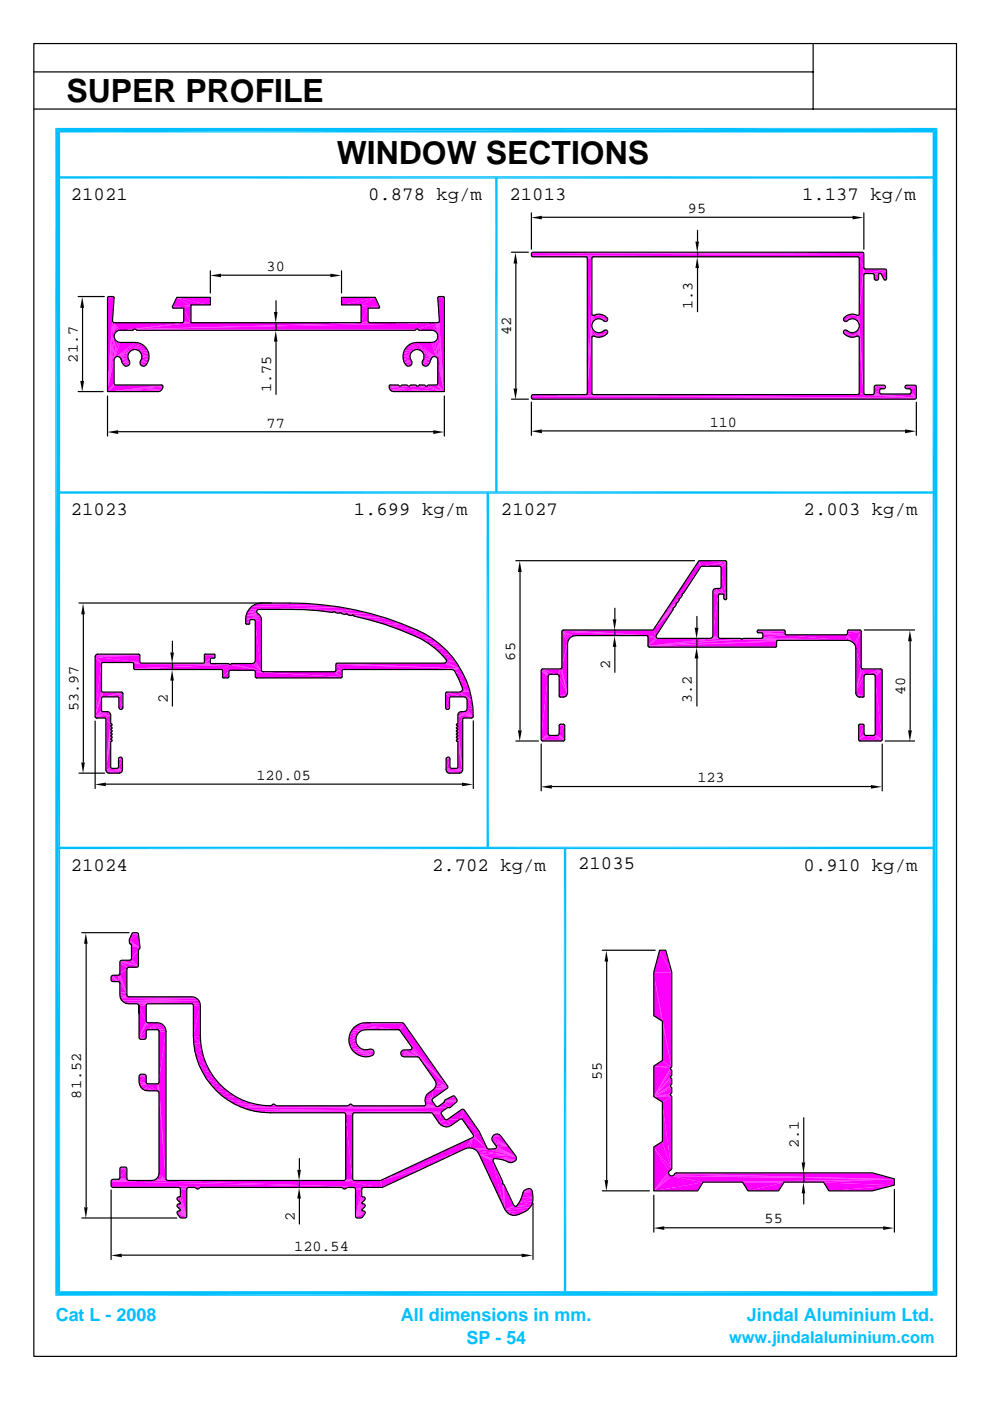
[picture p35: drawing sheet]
<svg xmlns="http://www.w3.org/2000/svg" width="210mm" height="297mm" viewBox="0 0 210 297" stroke-linecap="round" stroke-linejoin="round" font-family="sans-serif">
<defs><g id="words">
<g font-size="6.8">
<text x="14.1" y="21.5">SUPER PROFILE</text>
<text x="71.4" y="34.7">WINDOW SECTIONS</text>
</g>
<g font-size="4">
<text x="15" y="42.5">21021</text>
<text x="78.1" y="42.5">0.878 kg/m</text>
<text x="108" y="42.5">21013</text>
<text x="170.1" y="42.5">1.137 kg/m</text>
<text x="15" y="109.3">21023</text>
<text x="75" y="109.3">1.699 kg/m</text>
<text x="106.2" y="109.3">21027</text>
<text x="170.4" y="109.3">2.003 kg/m</text>
<text x="15" y="184.6">21024</text>
<text x="91.6" y="184.6">2.702 kg/m</text>
<text x="122.6" y="184.2">21035</text>
<text x="170.4" y="184.6">0.910 kg/m</text>
</g>
<g font-size="3.8" fill="#00bfff">
<text x="11.8" y="280.1">Cat L - 2008</text>
<text x="85" y="280.1">All dimensions in mm.</text>
<text x="158.4" y="280.1">Jindal Aluminium Ltd.</text>
<text x="98.9" y="285.1">SP - 54</text>
</g>
<text font-size="3.5" fill="#00bfff" x="154.6" y="284.7">www.jindalaluminium.com</text>
<g font-size="3.2">
<text x="145.8" y="45.2">95</text>
<text x="56.5" y="57.4">30</text>
<text x="146.9" y="65.6" transform="rotate(-90 146.9 65.6)">1.3</text>
<text x="108.4" y="71.1" transform="rotate(-90 108.4 71.1)">42</text>
<text x="16.5" y="76.9" transform="rotate(-90 16.5 76.9)">21.7</text>
<text x="57.5" y="83.1" transform="rotate(-90 57.5 83.1)">1.75</text>
<text x="56.5" y="90.7">77</text>
<text x="150.5" y="90.5">110</text>
<text x="109.2" y="140.1" transform="rotate(-90 109.2 140.1)">65</text>
<text x="129.4" y="141.9" transform="rotate(-90 129.4 141.9)">2</text>
<text x="35.6" y="149.1" transform="rotate(-90 35.6 149.1)">2</text>
<text x="146.7" y="149.1" transform="rotate(-90 146.7 149.1)">3.2</text>
<text x="191.9" y="147.3" transform="rotate(-90 191.9 147.3)">40</text>
<text x="16.6" y="150.8" transform="rotate(-90 16.6 150.8)">53.97</text>
<text x="54.4" y="165.3">120.05</text>
<text x="147.9" y="165.8">123</text>
<text x="17.2" y="232.9" transform="rotate(-90 17.2 232.9)">81.52</text>
<text x="127.6" y="229" transform="rotate(-90 127.6 229)">55</text>
<text x="169.4" y="243.4" transform="rotate(-90 169.4 243.4)">2.1</text>
<text x="62.5" y="258.9" transform="rotate(-90 62.5 258.9)">2</text>
<text x="162.1" y="259.4">55</text>
<text x="62.4" y="265.2">120.54</text>
</g>
</g></defs>
<path d="M112.6 84.5h81.6M112.7 84.7h81.4" fill="none" stroke="#f0f" stroke-width=".21"/>
<path d="M112.6 84.2h81.6" fill="none" stroke="#f0f" stroke-width=".38"/>
<g fill="#f0f">
<path d="M112.7 83.8l81.5 .6-81.6-.4z"/>
<path d="M112.7 83.8l.2-.1 81.3 .7z"/>
<path d="M112.9 83.7l81.3 .7z"/>
<path d="M124.2 83.7h59.2l10.8 .7z"/>
<path d="M183.4 83.7l10.8 .7z"/>
</g>
<path d="M124.2 83.7h59.2" fill="none" stroke="#f0f" stroke-width=".21"/>
<g fill="#f0f">
<path d="M181.8 83.7h1.6z"/>
<path d="M124.2 83.7h1.5z"/>
<path d="M181.8 83.7l1.4-.1z"/>
<path d="M185 83.7l9.2 .7z"/>
<path d="M124.2 83.7l1.3-.1z"/>
<path d="M185.2 83.6h1.5l7.5 .8z"/>
<path d="M186.7 83.6h6.1l1.4 .8z"/>
<path d="M185.2 83.6h1.5z"/>
<path d="M192.8 83.6l.2-.1 1.2 .9z"/>
<path d="M182 83.6l1.1-.2 .1 .2z"/>
<path d="M124.4 83.6l1-.2 .1 .2z"/>
<path d="M185.3 83.4l1.2 .1-1.3 .1z"/>
<path d="M182.1 83.4h1l-1.1 .2z"/>
<path d="M124.5 83.4h.9l-1 .2z"/>
<path d="M185.3 83.4l1.1-.1 .1 .2z"/>
<path d="M193.1 83.3l1.1 1.1-1.2-.9z"/>
<path d="M185.3 83.4l1.1-.6v.5z"/>
<path d="M193.1 82.8l1.1 1.6-1.1-1.1z"/>
<path d="M185.3 83.4l1.2-.8-.1 .2z"/>
<path d="M193 82.6l1.2 1.8z"/>
<path d="M186.7 82.5l.8-.1z"/>
<path d="M192 82.4l.8 .1z"/>
<path d="M186.7 82.5l1-.2z"/>
<path d="M191.9 82.3l.9 .2z"/>
<path d="M186.7 82.5l1-.4v.2z"/>
<path d="M191.8 82.1l1 .4-.9-.2z"/>
<path d="M191.8 82.1l2.4-.1-1.4 .5z"/>
<path d="M192.8 82.5l1.4-.5-1.2 .6z"/>
<path d="M193 82.6l1.2-.6v2.4z"/>
<path d="M185.3 82l2.4 .1-1 .4z"/>
<path d="M185.3 82l1.4 .5-.2 .1z"/>
<path d="M185.3 82l1.2 .6-1.2 .8z"/>
</g>
<path d="M185.3 82h2.4M185.3 81.9h2.4M185.4 81.9h2.3M191.8 82h2.4M191.9 81.9h2.3M191.9 81.9h2.2" fill="none" stroke="#f0f" stroke-width=".21"/>
<path d="M192 81.8l1.9-.1z" fill="#f0f"/>
<path d="M192 81.8h2.1" fill="none" stroke="#f0f" stroke-width=".21"/>
<path d="M185.6 81.7l1.9 .1z" fill="#f0f"/>
<path d="M185.4 81.8h2.1" fill="none" stroke="#f0f" stroke-width=".21"/>
<g fill="#f0f">
<path d="M182.1 71.6l1 11.8h-1z"/>
<path d="M125.4 71.6v11.8h-.9z"/>
<path d="M179.9 71.4l1.2 .1z"/>
<path d="M126.4 71.5l1.2-.1z"/>
<path d="M179.9 71.4l1.8-.1-.6 .2z"/>
<path d="M125.9 71.3l1.7 .1-1.2 .1z"/>
<path d="M179.9 71.4l2-.1z"/>
<path d="M125.6 71.3l2 .1z"/>
</g>
<path d="M125.6 71.3h2.6M179.4 71.3h2.5" fill="none" stroke="#f0f" stroke-width=".25"/>
<g fill="#f0f">
<path d="M125.6 71.3l3.1-.5-.5 .4z"/>
<path d="M178.9 70.8l3 .5-2.5-.1z"/>
<path d="M178.8 70.6l3.1 .7-3-.5z"/>
<path d="M125.6 71.3l3.2-.7-.1 .2z"/>
<path d="M178.8 70.6h2l1.1 .7z"/>
<path d="M180.8 70.6l1.3 .8z"/>
<path d="M125.6 71.3l1.1-.7h2.1z"/>
<path d="M125.5 71.4l1.2-.8z"/>
</g>
<path d="M126.7 70.6h2.1M178.8 70.6h2" fill="none" stroke="#f0f" stroke-width=".21"/>
<g fill="#f0f">
<path d="M126.2 70.4l.5 .2-1.2 .8z"/>
<path d="M180.8 70.6l.5-.2 .8 1z"/>
<path d="M178.8 70.6l1.2-.2 .4 .2z"/>
<path d="M127.2 70.6l.4-.2 1.2 .2z"/>
<path d="M178.8 70.3l1.2 .1-1.2 .2z"/>
<path d="M127.6 70.4l1.2-.1v.3z"/>
<path d="M125.9 70.2l.3 .2-.7 1z"/>
<path d="M125.9 70.2l-.5 1.4z"/>
<path d="M181.3 70.4l.4-.2 .4 1.2z"/>
<path d="M181.7 70.2l.4 1.4z"/>
<path d="M178.8 70.3l.8-.1 .4 .2z"/>
<path d="M127.6 70.4l.4-.2 .8 .1z"/>
<path d="M178.9 70.1l.7 .1-.8 .1z"/>
<path d="M128 70.2l.7-.1 .1 .2z"/>
<path d="M178.9 70.1l.5-.1 .2 .2z"/>
<path d="M128 70.2l.2-.2 .5 .1z"/>
<path d="M178.9 70.1l.5-.1z"/>
<path d="M128.2 70l.5 .1z"/>
<path d="M125.6 69.8l.3 .4-.5 1.4z"/>
<path d="M181.9 69.8l.2 1.8-.4-1.4z"/>
</g>
<path d="M125.5 69.4v2.2" fill="none" stroke="#f0f" stroke-width=".21"/>
<path d="M125.4 69.4v2.2l-.9 11.8z" fill="#f0f"/>
<path d="M182 69.4v2.2" fill="none" stroke="#f0f" stroke-width=".21"/>
<g fill="#f0f">
<path d="M182.1 69.4l1 14-1-11.8z"/>
<path d="M125.4 68.9l-.9 14.5z"/>
<path d="M182.1 68.9l1 14.5z"/>
<path d="M128.2 68.2l.5-.1z"/>
<path d="M178.9 68.1l.5 .1z"/>
<path d="M178.9 68.1h.7l-.2 .1z"/>
<path d="M128 68.1h.7l-.5 .1z"/>
<path d="M128 68.1l.8-.2-.1 .2z"/>
<path d="M178.8 67.9l.8 .2h-.7z"/>
<path d="M178.8 67.9l1.2-.1-.4 .3z"/>
<path d="M127.6 67.8l1.2 .1-.8 .2z"/>
<path d="M178.8 67.9l1.6-.2z"/>
<path d="M127.2 67.7l1.6 .2z"/>
</g>
<path d="M126.7 67.7h2.1" fill="none" stroke="#f0f" stroke-width=".21"/>
<path d="M127.2 67.7l1.6-.1v.3z" fill="#f0f"/>
<path d="M178.8 67.7h2" fill="none" stroke="#f0f" stroke-width=".21"/>
<path d="M178.8 67.6l1.6 .1-1.6 .2z" fill="#f0f"/>
<path d="M126.7 67.5h2.1M178.8 67.5h2" fill="none" stroke="#f0f" stroke-width=".21"/>
<g fill="#f0f">
<path d="M126.7 67.6l1.5-.6 .5 .4z"/>
<path d="M126.2 67.8l2-.8z"/>
<path d="M178.9 67.4l.5-.4 1.4 .6z"/>
<path d="M179.4 67l1.9 .8z"/>
<path d="M125.6 66.9l2.6 .1-2 .8z"/>
<path d="M125.6 66.9l.6 .9-.3 .3z"/>
<path d="M125.6 66.9l.3 1.2-.3 .3z"/>
<path d="M125.6 66.9v1.5l-.2 .5z"/>
<path d="M179.4 67l2.5-.1-.6 .9z"/>
<path d="M181.9 66.9l-.2 1.2-.4-.3z"/>
<path d="M181.9 66.9v1.5l-.2-.3z"/>
<path d="M181.9 66.9l.2 2-.2-.5z"/>
</g>
<path d="M125.5 66.8v2.1M125.6 67h2.6M179.4 67h2.5" fill="none" stroke="#f0f" stroke-width=".21"/>
<path d="M125.5 66.8l-1 16.6z" fill="#f0f"/>
<path d="M182 66.8v2.1" fill="none" stroke="#f0f" stroke-width=".21"/>
<path d="M182.1 66.8l1 16.6z" fill="#f0f"/>
<path d="M125.9 66.9h2.3M179.4 66.9h2.3" fill="none" stroke="#f0f" stroke-width=".25"/>
<g fill="#f0f">
<path d="M125.9 66.9l.5-.2 1.2 .1z"/>
<path d="M179.9 66.8l1.2-.1 .6 .2z"/>
<path d="M126.4 66.7l1.2 .1z"/>
<path d="M179.9 66.8l1.2-.1z"/>
<path d="M125.4 66.7l-.9 16.7z"/>
<path d="M182.1 66.7l1 16.7z"/>
<path d="M185.6 59.5l.5-.1z"/>
<path d="M185.4 59.4h.7z"/>
<path d="M187.4 59.3l.4 .1-.3 .1z"/>
<path d="M185.4 59.4l.8-.2-.1 .2z"/>
<path d="M187.4 59.3l.5-.1-.1 .2z"/>
<path d="M185.3 59.2h.9l-.8 .2z"/>
<path d="M183.1 58.4v25l-1-16.7z"/>
<path d="M185.3 58.4l.9 .8h-.9z"/>
<path d="M185.3 58.4l.9-.1v.9z"/>
<path d="M186.8 58.2l1.1 1-.5 .1z"/>
<path d="M185.2 58.2l1 .1-.9 .1z"/>
<path d="M185 58.1l1.2 .2z"/>
<path d="M185 58.1h1.3l-.1 .2z"/>
<path d="M185 58.1l1.6-.1z"/>
</g>
<path d="M183.4 58h3.2" fill="none" stroke="#f0f" stroke-width=".21"/>
<g fill="#f0f">
<path d="M186.6 58l1.3-.6-1.1 .8z"/>
<path d="M186.8 58.2l1.1-.8v1.8z"/>
<path d="M186.6 58l1.2-.8 .1 .2z"/>
<path d="M183.4 58.1l4.4-.9-1.2 .8z"/>
<path d="M183.4 58.1l4.2-1 .2 .1z"/>
<path d="M183.4 57.1h4.2l-4.2 1z"/>
<path d="M183.4 57.1v1l-.2 .1z"/>
<path d="M183.4 57.1l-.3 1.3z"/>
<path d="M183.2 57l.2 .1-.3 1.3z"/>
<path d="M183.2 57l-1.1 9.7z"/>
<path d="M183.1 56.8l-1 9.9z"/>
<path d="M125.4 54.8v11.9l-.9 16.7z"/>
<path d="M182.1 54.8l1 2-1 9.9z"/>
<path d="M124.5 54.8h.9l-.9 28.6z"/>
<path d="M124.5 54.8l1-.2-.1 .2z"/>
<path d="M124.4 54.6h1.1l-1 .2z"/>
<path d="M182 54.6l1.1 2.2z"/>
<path d="M124.4 54.6l1.3-.1z"/>
<path d="M124.2 54.5h1.5z"/>
</g>
<path d="M112.7 54.5h69.1" fill="none" stroke="#f0f" stroke-width=".21"/>
<path d="M112.6 54.4h69.2" fill="none" stroke="#f0f" stroke-width=".3"/>
<g fill="#f0f">
<path d="M112.6 54.2l70.5-.4-1.3 .7z"/>
<path d="M181.8 54.5l1.3-.7-1.1 .8z"/>
<path d="M182 54.6l1.1-.8v3z"/>
</g>
<path d="M112.6 54h70.5" fill="none" stroke="#f0f" stroke-width=".38"/>
<path d="M112.6 53.7h70.5M112.7 53.6h70.3M22.7 83h11.2M83 83h11.1" fill="none" stroke="#f0f" stroke-width=".21"/>
<path d="M22.7 82.9h11.5M82.7 82.9h11.4" fill="none" stroke="#f0f" stroke-width=".3"/>
<g fill="#f0f">
<path d="M82.5 82.5l11.6 .6-11.4-.3z"/>
<path d="M22.7 83.1l11.7-.6-.2 .3z"/>
<path d="M82.5 82.2l11.6 .9-11.6-.6z"/>
<path d="M22.7 83.1l11.8-.9-.1 .3z"/>
<path d="M82.5 82.2l6-.3 5.6 1.2z"/>
</g>
<path d="M82.5 82h6" fill="none" stroke="#f0f" stroke-width=".21"/>
<path d="M88.5 81.9h1.8l3.8 1.2z" fill="#f0f"/>
<path d="M82.5 82h2.3" fill="none" stroke="#f0f" stroke-width=".25"/>
<g fill="#f0f">
<path d="M22.7 83.1l11.8-1.2v.3z"/>
<path d="M90.3 81.9l3.8 1.2z"/>
<path d="M88.5 81.9h1.8z"/>
<path d="M86.6 81.9h1.9z"/>
<path d="M84.8 81.9h1.8z"/>
<path d="M84.9 81.9h1.7z"/>
</g>
<path d="M82.5 81.9h2.3" fill="none" stroke="#f0f" stroke-width=".21"/>
<g fill="#f0f">
<path d="M86.8 81.9h1.7z"/>
<path d="M88.6 81.9h1.7z"/>
</g>
<path d="M82.5 81.8h2.1" fill="none" stroke="#f0f" stroke-width=".21"/>
<g fill="#f0f">
<path d="M22.7 83.1l11.7-1.4 .1 .2z"/>
<path d="M87 81.7h1.1l.2 .2z"/>
<path d="M86.8 81.9l.2-.2 1.3 .2z"/>
<path d="M88.9 81.7h1.1l.2 .2z"/>
<path d="M88.6 81.9l.3-.2 1.3 .2z"/>
<path d="M85.1 81.7h1.1l.2 .2z"/>
<path d="M84.9 81.9l.2-.2 1.3 .2z"/>
<path d="M82.5 81.7h1.9z"/>
</g>
<path d="M82.5 81.8h2.1" fill="none" stroke="#f0f" stroke-width=".21"/>
<g fill="#f0f">
<path d="M90.5 81.9l.2-.2 3.4 1.4z"/>
<path d="M90.7 81.7h1.7l1.7 1.4z"/>
<path d="M22.7 83.1l11.7-1.4z"/>
<path d="M22.7 83.1l1.8-1.4h9.7z"/>
<path d="M92.4 81.7l.2-.1 1.5 1.5z"/>
<path d="M22.7 83.1l1.6-1.5 .2 .1z"/>
<path d="M92.7 81.5l1.4 1.6-1.5-1.5z"/>
<path d="M24.2 81.5l.1 .1-1.6 1.5z"/>
<path d="M92.8 81.3l1.3 1.8-1.4-1.6z"/>
<path d="M24.1 81.3l.1 .2-1.5 1.6z"/>
<path d="M86.1 77.6l.6 .1z"/>
<path d="M90 77.7l.6-.1z"/>
<path d="M30.2 77.7l.6-.1z"/>
<path d="M26.3 77.6l.6 .1z"/>
<path d="M86.1 77.6h.9z"/>
<path d="M89.7 77.6h.9z"/>
<path d="M29.9 77.6h.9z"/>
<path d="M26.3 77.6h.8z"/>
<path d="M85.9 77.4l1.1 .2h-.9z"/>
<path d="M26.1 77.4l1 .2h-.8z"/>
<path d="M29.9 77.6l1.1-.2-.2 .2z"/>
<path d="M89.7 77.6l1.1-.2-.2 .2z"/>
<path d="M85.9 77.4h1.3l-.2 .2z"/>
<path d="M89.5 77.4h1.3l-1.1 .2z"/>
<path d="M29.7 77.4h1.3l-1.1 .2z"/>
<path d="M26.1 77.4h1.2l-.2 .2z"/>
<path d="M85.9 77.4l1.4-.3-.1 .3z"/>
<path d="M89.5 77.1l1.3 .3h-1.3z"/>
<path d="M29.6 77.1l1.4 .3h-1.3z"/>
<path d="M26.1 77.4l1.4-.3-.2 .3z"/>
<path d="M89.5 77.1l1.6-.2-.3 .5z"/>
<path d="M25.8 76.9l1.7 .2-1.4 .3z"/>
<path d="M85.6 76.8l1.7 .3-1.4 .3z"/>
<path d="M29.6 77.1l1.7-.3-.3 .6z"/>
<path d="M85.6 76.8h1.7v.3z"/>
<path d="M89.5 76.8l1.6 .1-1.6 .2z"/>
<path d="M29.6 76.8h1.7l-1.7 .3z"/>
<path d="M25.8 76.9l1.6-.1 .1 .3z"/>
<path d="M29.8 76.5l1.5 .3h-1.7z"/>
<path d="M89.6 76.5l1.5 .4-1.6-.1z"/>
<path d="M85.6 76.8l1.6-.3 .1 .3z"/>
<path d="M25.8 76.9l1.5-.4 .1 .3z"/>
<path d="M92.8 76.4l1.3 6.7-1.3-1.8z"/>
<path d="M24.1 76.4v4.9l-1.4 1.8z"/>
<path d="M89.6 76.5l1.7-.3-.2 .7z"/>
<path d="M25.6 76.2l1.7 .3-1.5 .4z"/>
<path d="M85.4 76.2l1.8 .3-1.6 .3z"/>
<path d="M29.8 76.5l1.7-.3-.2 .6z"/>
<path d="M30 76.1l1.5 .1-1.7 .3z"/>
<path d="M89.8 76.1l1.5 .1-1.7 .3z"/>
<path d="M85.4 76.2l1.6-.1 .2 .4z"/>
<path d="M25.6 76.2l1.5-.1 .2 .4z"/>
<path d="M89.8 76.1l1.6-.1-.1 .2z"/>
<path d="M25.5 76l1.6 .1-1.5 .1z"/>
<path d="M89.8 76.1l1.9-.3-.3 .2z"/>
<path d="M25.2 75.8l1.9 .3-1.6-.1z"/>
<path d="M89.8 76.1l2.1-.5z"/>
<path d="M24.9 75.6l2.2 .5z"/>
<path d="M30 75.6l1.5 .6-1.5-.1z"/>
<path d="M89.8 75.6h2.1l-2.1 .5z"/>
<path d="M85.4 76.2l1.5-.6 .1 .5z"/>
<path d="M24.9 75.6h2.2v.5z"/>
<path d="M85.4 75.6h1.5l-1.5 .6z"/>
<path d="M30 75.6h1.5v.6z"/>
<path d="M29.9 75.2l1.6 .4h-1.5z"/>
<path d="M89.8 75.2l2.1 .4h-2.1z"/>
<path d="M89.8 75.2l2.4 .5z"/>
<path d="M85.4 75.6l1.6-.4-.1 .4z"/>
<path d="M24.9 75.6l2.2-.4v.4z"/>
<path d="M24.6 75.7l2.5-.5z"/>
<path d="M29.9 75.2l1.6-.3v.7z"/>
<path d="M85.5 74.9l1.5 .3-1.6 .4z"/>
<path d="M29.7 74.8l1.8 .1-1.6 .3z"/>
<path d="M89.6 74.8l2.6 .9-2.4-.5z"/>
<path d="M85.5 74.9l1.7-.1-.2 .4z"/>
<path d="M24.6 75.7l2.7-.9-.2 .4z"/>
</g>
<path d="M29.4 74.7h2.1" fill="none" stroke="#f0f" stroke-width=".42"/>
<path d="M89.2 74.5l3 1.2-2.6-.9z" fill="#f0f"/>
<path d="M85.5 74.7h2" fill="none" stroke="#f0f" stroke-width=".42"/>
<g fill="#f0f">
<path d="M24.6 75.7l3.1-1.2-.4 .3z"/>
<path d="M29.4 74.5l1.8-.2 .3 .6z"/>
<path d="M85.7 74.3l1.8 .2-2 .4z"/>
</g>
<path d="M29 74.3h2.2" fill="none" stroke="#f0f" stroke-width=".21"/>
<path d="M88.8 74.2l3.4 1.5z" fill="#f0f"/>
<path d="M85.7 74.3h2.2" fill="none" stroke="#f0f" stroke-width=".21"/>
<path d="M24.6 75.7l3.5-1.5z" fill="#f0f"/>
<path d="M28.5 74.2h2.7M85.7 74.2h2.6" fill="none" stroke="#f0f" stroke-width=".21"/>
<g fill="#f0f">
<path d="M28.5 74.2l2.3-.5 .4 .6z"/>
<path d="M86.1 73.7l2.2 .5-2.6 .1z"/>
<path d="M28.5 74.2l1.9-.9 .4 .4z"/>
<path d="M28.1 74.2l2.3-.9z"/>
<path d="M86.5 73.3l1.8 .9-2.2-.5z"/>
<path d="M86.5 73.3l2.3 .9z"/>
<path d="M28.1 74.2l1.7-1.3 .6 .4z"/>
<path d="M24.6 75.7l5.2-2.8-1.7 1.3z"/>
<path d="M86.5 73.3l.6-.4 1.7 1.3z"/>
<path d="M87.1 72.9l5.1 2.8-3.4-1.5z"/>
<path d="M87.1 72.9l.6-.2 4.5 3z"/>
<path d="M87.7 72.7l4.8 3.1z"/>
<path d="M24.6 75.7l4.6-3 .6 .2z"/>
<path d="M24.4 75.8l4.8-3.1z"/>
<path d="M87.7 72.7h.6l4.2 3.1z"/>
<path d="M88.3 72.7h3.2l1 3.1z"/>
<path d="M91.5 72.7l1.2 3.4z"/>
<path d="M24.4 75.8l4.1-3.1h.7z"/>
<path d="M25.4 72.7h3.1l-4.1 3.1z"/>
<path d="M25.4 72.7l-1.2 3.4z"/>
<path d="M25 72.6l.4 .1-1.2 3.4z"/>
<path d="M91.5 72.7l.4-.1 .8 3.5z"/>
<path d="M24.7 72.4l.3 .2-.8 3.5z"/>
<path d="M24.7 72.4l-.6 4z"/>
<path d="M24.7 72.4l-.6 4-1.4 6.7z"/>
<path d="M91.9 72.6l.3-.2 .5 3.7z"/>
<path d="M92.2 72.4l.6 4z"/>
<path d="M92.2 72.4l1.9 10.7-1.3-6.7z"/>
<path d="M24.4 72.1l.3 .3-2 10.7z"/>
<path d="M92.5 72.1l1.6 11-1.9-10.7z"/>
<path d="M92.7 71.8l1.4 11.3-1.6-11z"/>
<path d="M24.2 71.8l.2 .3-1.7 11z"/>
<path d="M92.8 71.4l1.3 11.7z"/>
<path d="M24.1 71.4l.1 .4-1.5 11.3z"/>
</g>
<path d="M25.4 70h2.9M28.5 69.8h59.8M28.7 70h59.5M88.6 70h2.9" fill="none" stroke="#f0f" stroke-width=".21"/>
<path d="M25.4 69.9h3.1M88.3 69.9h3.2" fill="none" stroke="#f0f" stroke-width=".3"/>
<g fill="#f0f">
<path d="M28.5 69.8l49.9-1.3h14.4z"/>
<path d="M28.5 69.8l64.3-1.3-4.5 1.3z"/>
<path d="M88.3 69.8l4.5-1.3-1.3 1.6z"/>
<path d="M92.8 68.5l-.9 1.6h-.4z"/>
<path d="M92.8 68.5l-.6 1.8-.3-.2z"/>
<path d="M92.8 68.5l-.3 2.1-.3-.3z"/>
</g>
<path d="M92.6 68.5v2.5M92.7 68.5v2.9" fill="none" stroke="#f0f" stroke-width=".21"/>
<g fill="#f0f">
<path d="M92.8 68.5l1.3 14.6-1.3-11.7z"/>
<path d="M28.5 69.8l49.9-1.3z"/>
<path d="M28.5 69.8l11.9-1.3h36.1z"/>
<path d="M25.4 70.1l15-1.6z"/>
<path d="M25.4 70.1l13.1-1.6h1.9z"/>
<path d="M24.2 68.5h14.3l-13.1 1.6z"/>
<path d="M24.2 68.5l1.2 1.6h-.4z"/>
<path d="M24.2 68.5l.8 1.6-.3 .2z"/>
<path d="M24.2 68.5l.5 1.8-.3 .3z"/>
</g>
<path d="M24.2 68.5v2.9M24.3 68.5v2.5" fill="none" stroke="#f0f" stroke-width=".21"/>
<g fill="#f0f">
<path d="M24.2 68.5l-.1 2.9-1.4 11.7z"/>
<path d="M38.5 68.5h1.9z"/>
<path d="M76.5 68.5h1.9z"/>
<path d="M92.8 68.5l.1-.1 1.2 14.7z"/>
<path d="M24 68.4l.2 .1-1.5 14.6z"/>
<path d="M38.7 68.4l.2-.1 1.5 .2z"/>
<path d="M76.5 68.5l1.5-.2 .2 .1z"/>
<path d="M92.9 68.4l.2-.1 1 14.8z"/>
<path d="M23.8 68.3l.2 .1-1.3 14.7z"/>
<path d="M76.5 68.5l1.5-.4v.2z"/>
<path d="M38.9 68.1l1.5 .4-1.5-.2z"/>
<path d="M93.1 68.1l1 15z"/>
<path d="M23.8 68.1l-1.1 15z"/>
<path d="M38.9 65.4l1.5 3.1-1.5-.4z"/>
<path d="M78 65.4v2.7l-1.5 .4z"/>
</g>
<path d="M36.5 65.3h2.4M36.6 65.4h2.3M78 65.4h2.3M78 65.3h2.4" fill="none" stroke="#f0f" stroke-width=".21"/>
<path d="M36.5 65.2h2.4M78 65.2h2.4" fill="none" stroke="#f0f" stroke-width=".34"/>
<g fill="#f0f">
<path d="M76.5 64.7l3.9 .4-2.4 .3z"/>
<path d="M76.5 64.7l1.5 .7-1.5 3.1z"/>
<path d="M36.5 65.1l3.9-.4-1.5 .7z"/>
<path d="M38.9 65.4l1.5-.7v3.8z"/>
<path d="M92.8 63.2l1.3 19.9z"/>
<path d="M24.1 63.2l-1.4 19.9z"/>
<path d="M22.7 63.2h1.4l-1.4 19.9z"/>
<path d="M92.8 63.2h1.3v19.9z"/>
<path d="M72.3 63.1h7.2l-7.2 1.6z"/>
<path d="M72.3 64.7l7.2-1.6-3 1.6z"/>
<path d="M76.5 64.7l3-1.6 .9 2z"/>
<path d="M37.4 63.1h7.1v1.6z"/>
<path d="M37.4 63.1l7.1 1.6h-4.1z"/>
<path d="M37.4 63.1l3 1.6-3.9 .4z"/>
<path d="M92.8 63l1.3 .2h-1.3z"/>
<path d="M22.7 63.2l1.4-.2v.2z"/>
<path d="M22.8 63h1.3l-1.4 .2z"/>
<path d="M92.8 63h1.3v.2z"/>
<path d="M93 62.9l1.1 .1z"/>
<path d="M92.8 63h1.3z"/>
<path d="M22.8 63l1.1-.1z"/>
<path d="M22.8 63h1.3z"/>
<path d="M75.6 258.3h1z"/>
<path d="M38.2 258.3h1z"/>
<path d="M75.4 258.2l1.2 .1h-1z"/>
<path d="M38.2 258.3l1.3-.1-.3 .1z"/>
<path d="M75.4 258.2h1.4z"/>
<path d="M38.1 258.2h1.4z"/>
<path d="M75.3 258l1.5 .2h-1.4z"/>
<path d="M38.1 258.2l1.4-.2v.2z"/>
<path d="M108.2 257.6l1.2 .1z"/>
<path d="M108.2 257.6l1.7-.1-.5 .2z"/>
<path d="M75.3 258l2-.6-.5 .8z"/>
<path d="M37.5 257.4l2 .6-1.4 .2z"/>
</g>
<path d="M107.7 257.5h2.2" fill="none" stroke="#f0f" stroke-width=".25"/>
<g fill="#f0f">
<path d="M75.3 258l2.1-.8-.1 .2z"/>
<path d="M37.5 257.2l2 .8-2-.6z"/>
<path d="M75.3 258l2-1 .1 .2z"/>
<path d="M37.5 257l2 1-2-.8z"/>
<path d="M107.3 256.9l2.6 .6-2.2-.1z"/>
<path d="M107.3 256.9h4l-1.4 .6z"/>
<path d="M75.3 258l1.9-1.1 .1 .1z"/>
<path d="M37.5 257l.1-.1 1.9 1.1z"/>
<path d="M75.3 258l1.7-1.2 .2 .1z"/>
<path d="M75.3 258l1.7-1.2z"/>
<path d="M37.6 256.9l.2-.1 1.7 1.2z"/>
<path d="M37.8 256.8l1.7 1.2z"/>
<path d="M75.3 258l1.4-1.3 .1 .1z"/>
<path d="M38 256.8l.1-.1 1.4 1.3z"/>
<path d="M76.6 256.6l.1 .1-1.4 1.3z"/>
<path d="M38.2 256.6l1.3 1.4-1.4-1.3z"/>
</g>
<path d="M107.3 256.8h4.5" fill="none" stroke="#f0f" stroke-width=".38"/>
<g fill="#f0f">
<path d="M107 256.5l4.8 .1-4.5 .3z"/>
<path d="M76.7 256.5l-1.4 1.5z"/>
<path d="M38.1 256.5l1.4 1.5z"/>
<path d="M107 256.5l5.4-.5-.6 .6z"/>
<path d="M107 256.5l2.2-.7 3.2 .2z"/>
</g>
<path d="M109.2 255.9h3.2" fill="none" stroke="#f0f" stroke-width=".21"/>
<g fill="#f0f">
<path d="M77.3 255.8l-.6 .7z"/>
<path d="M37.5 255.8l.6 .7z"/>
<path d="M107 256.5l2-.7h.2z"/>
</g>
<path d="M109.3 255.9h3.1" fill="none" stroke="#f0f" stroke-width=".3"/>
<g fill="#f0f">
<path d="M77.4 255.6l-.7 .9z"/>
<path d="M77.4 255.6l-2.1 2.4z"/>
<path d="M37.5 255.6l.6 .9z"/>
<path d="M37.5 255.6l2 2.4z"/>
<path d="M107 256.5l1.9-.9 .1 .2z"/>
<path d="M77.3 255.5l.1 .1-2.1 2.4z"/>
<path d="M37.5 255.5l2 2.5-2-2.4z"/>
<path d="M109.5 255.7l3.2-.3-.3 .6z"/>
<path d="M77.2 255.3l.1 .2-2 2.5z"/>
<path d="M37.5 255.5l.2-.2 1.8 2.7z"/>
<path d="M77 255.3h.2l-1.9 2.7z"/>
<path d="M76.8 255.3h.2l-1.7 2.7z"/>
<path d="M37.7 255.3h.1l1.7 2.7z"/>
<path d="M37.8 255.3h.2l1.5 2.7z"/>
<path d="M76.7 255.3h.1l-1.5 2.7z"/>
<path d="M38 255.3h.1l1.4 2.7z"/>
<path d="M76.6 255.1l.1 .2-1.4 2.7z"/>
<path d="M38.2 255.1l1.3 2.9z"/>
<path d="M76.7 255l-1.4 3z"/>
<path d="M38.1 255l1.4 3z"/>
<path d="M110.1 254.9l2.6 .5-3.2 .3z"/>
<path d="M110.1 254.9l2.8-.2-.2 .7z"/>
<path d="M77.3 254.3l-.6 .7z"/>
<path d="M37.5 254.3l.6 .7z"/>
<path d="M77.4 254.2l-.7 .8z"/>
<path d="M37.5 254.2l.6 .8z"/>
<path d="M77.3 254l.1 .2-.7 .8z"/>
<path d="M37.5 254l.6 1-.6-.8z"/>
<path d="M110.1 254.9l2.8-.9v.7z"/>
<path d="M110.5 253.9l2.4 .1-2.8 .9z"/>
<path d="M77.2 253.9l.1 .1-.6 1z"/>
<path d="M77.2 253.9l-1.9 4.1z"/>
<path d="M37.5 254l.2-.1 .4 1.1z"/>
<path d="M37.7 253.9l1.8 4.1z"/>
<path d="M77 253.8l.2 .1-1.9 4.1z"/>
<path d="M76.8 253.8h.2l-1.7 4.2z"/>
<path d="M37.7 253.9l.3-.1 1.5 4.2z"/>
<path d="M37.7 253.9l.3-.1z"/>
<path d="M76.7 253.8h.1l-1.5 4.2z"/>
<path d="M38 253.8h.1l1.4 4.2z"/>
<path d="M76.6 253.6l.1 .2-1.4 4.2z"/>
<path d="M38.2 253.6l1.3 4.4z"/>
<path d="M110.8 252.9l2.1 1.1-2.4-.1z"/>
<path d="M110.8 252.9l2-.2 .1 1.3z"/>
<path d="M111 252.6l1.8 .1-2 .2z"/>
<path d="M111 252.6l1.7-.1 .1 .2z"/>
<path d="M111 252.6l.2-.2 1.5 .1z"/>
<path d="M111.2 252.4l1.4-.1 .1 .2z"/>
<path d="M76.6 252.2v1.4l-1.3 4.4z"/>
<path d="M38.2 252.2l1.3 5.8-1.3-4.4z"/>
<path d="M75.3 252.2h1.3l-1.3 5.8z"/>
<path d="M38.2 252.2h1.3v5.8z"/>
<path d="M111.2 252.4l.6-.3 .8 .2z"/>
<path d="M72.8 252.1h.4z"/>
<path d="M41.7 252.1h.3z"/>
<path d="M111.8 252.1h.5l.3 .2z"/>
<path d="M111.8 252.1h.5z"/>
<path d="M75.3 252.2l1.4-.2-.1 .2z"/>
<path d="M38.1 252l1.4 .2h-1.3z"/>
<path d="M75.3 252h1.4l-1.4 .2z"/>
<path d="M38.1 252h1.5l-.1 .2z"/>
<path d="M72.7 252l.5 .1z"/>
<path d="M41.7 252.1l.5-.1z"/>
<path d="M72.7 252h.6l-.1 .1z"/>
<path d="M41.5 252h.7l-.5 .1z"/>
<path d="M75.3 252l1.5-.1-.1 .1z"/>
<path d="M75.1 251.9h1.7l-1.5 .1z"/>
<path d="M38 251.9l1.6 .1h-1.5z"/>
<path d="M38 251.9h1.7l-.1 .1z"/>
<path d="M72.6 251.9l.7 .1z"/>
<path d="M41.5 252l.8-.1z"/>
<path d="M72.6 251.9h.8l-.1 .1z"/>
<path d="M41.4 251.9h.9l-.8 .1z"/>
<path d="M72.6 251.9l1-.1z"/>
<path d="M74.9 251.8l1.9 .1z"/>
</g>
<path d="M73.6 251.8h3.4" fill="none" stroke="#f0f" stroke-width=".21"/>
<path d="M37.8 251.8l1.9 .1z" fill="#f0f"/>
<path d="M72.4 251.8h8.6" fill="none" stroke="#f0f" stroke-width=".21"/>
<path d="M72.4 251.8h1.2z" fill="#f0f"/>
<path d="M23.9 251.8h16" fill="none" stroke="#f0f" stroke-width=".21"/>
<path d="M41.2 251.8l1.1 .1z" fill="#f0f"/>
<path d="M39.9 251.8h2.5" fill="none" stroke="#f0f" stroke-width=".21"/>
<path d="M41.2 251.8h1.2z" fill="#f0f"/>
<path d="M23.5 251.7h57.5M23.7 251.8h18.7" fill="none" stroke="#f0f" stroke-width=".21"/>
<path d="M23.5 251.6h57.5" fill="none" stroke="#f0f" stroke-width=".38"/>
<path d="M106.8 251.3l2.1 4.3-1.9 .9z" fill="#f0f"/>
<path d="M106.9 251.2v5.3" fill="none" stroke="#f0f" stroke-width=".21"/>
<path d="M106.8 251.1v5.4" fill="none" stroke="#f0f" stroke-width=".3"/>
<path d="M106.8 251.1v5.4" fill="none" stroke="#f0f" stroke-width=".34"/>
<g fill="#f0f">
<path d="M106.5 251l.1 .1 .4 5.4z"/>
<path d="M106.6 250.7l-.1 .2z"/>
<path d="M106.5 250.6v.3z"/>
<path d="M23.5 250.5l57.5 1.3-57.5-.4z"/>
<path d="M23.5 250.5l12-.2 45.5 1.5z"/>
<path d="M35.5 250.3h37.4l8.1 1.5z"/>
</g>
<path d="M23.5 250.4h12" fill="none" stroke="#f0f" stroke-width=".21"/>
<path d="M72.9 250.3h7.7l.4 1.5z" fill="#f0f"/>
<path d="M72.9 250.3h7.7" fill="none" stroke="#f0f" stroke-width=".21"/>
<path d="M80.6 250.3l.4 1.5z" fill="#f0f"/>
<path d="M23.5 250.4h3.7M23.5 250.3h3.7M23.5 250.2h3.6M32.2 250.3h3.3M72.9 250.3h2.2" fill="none" stroke="#f0f" stroke-width=".21"/>
<path d="M73.1 250.3l.1-.2 1.7 .2z" fill="#f0f"/>
<path d="M32.6 250.2h2.7" fill="none" stroke="#f0f" stroke-width=".21"/>
<path d="M73.2 250.1h1.6l.1 .2z" fill="#f0f"/>
<path d="M23.7 250.2h3.4M23.7 250.1h3.2" fill="none" stroke="#f0f" stroke-width=".21"/>
<path d="M25 250.1h1.9z" fill="#f0f"/>
<path d="M32.6 250.2h2.6" fill="none" stroke="#f0f" stroke-width=".21"/>
<path d="M73.2 250l1.6 .1h-1.6z" fill="#f0f"/>
<path d="M33.1 250h2.1" fill="none" stroke="#f0f" stroke-width=".21"/>
<g fill="#f0f">
<path d="M73.2 250h1.5l.1 .1z"/>
<path d="M25.2 250h1.6l.1 .1z"/>
<path d="M25.2 250l.1-.1 1.5 .1z"/>
<path d="M25.4 249.8l1.4 .2-1.5-.1z"/>
</g>
<path d="M33.1 249.9h2" fill="none" stroke="#f0f" stroke-width=".34"/>
<g fill="#f0f">
<path d="M33.6 249.3l1.5 .7-1.7-.3z"/>
<path d="M33.7 248.9l1.4 1.1-1.5-.7z"/>
<path d="M26.8 247.9v2.1l-1.4-.2z"/>
<path d="M25.4 247.9h1.4l-1.4 1.9z"/>
<path d="M25.4 247.9l1.4-.2v.2z"/>
<path d="M25.4 247.7h1.4l-1.4 .2z"/>
<path d="M25.4 247.7l1.3-.1 .1 .1z"/>
<path d="M25.4 247.7l.1-.1h1.2z"/>
<path d="M25.5 247.6l1-.1z"/>
<path d="M25.5 247.6h1.2z"/>
<path d="M80.7 250.3l9.6-2.8-9.3 4.3z"/>
<path d="M80.7 250.3l10.7-3.3-1.1 .5z"/>
<path d="M107.8 246.5h.7z"/>
<path d="M107.8 246.5l1.3-.2-.6 .2z"/>
<path d="M104.5 246.2l2 4.4v.3z"/>
<path d="M104.5 246.2l2 4.8z"/>
<path d="M104.5 246.2l2 4.8 .5 5.5z"/>
<path d="M107.8 246.5l1.5-.4-.2 .2z"/>
</g>
<path d="M106.9 246.3h2.4" fill="none" stroke="#f0f" stroke-width=".42"/>
<path d="M105.9 245.9h3.5" fill="none" stroke="#f0f" stroke-width=".25"/>
<path d="M104.8 245.8h4.6" fill="none" stroke="#f0f" stroke-width=".21"/>
<path d="M104.8 245.6h4.6" fill="none" stroke="#f0f" stroke-width=".34"/>
<g fill="#f0f">
<path d="M104.8 245.7l4.5-.5 .1 .3z"/>
<path d="M101.5 244.7l7.8 .5-4.5 .5z"/>
<path d="M101.5 244.7l3.3 1-.2 .1z"/>
<path d="M101.5 244.7l3.1 1.1-.1 .1z"/>
<path d="M101.5 244.7l3 1.2v.2z"/>
<path d="M101.5 244.7l3 1.4v.1z"/>
<path d="M101.5 244.7l3 1.5 2.5 10.3z"/>
<path d="M101.2 244.2l8.1 1-7.8-.5z"/>
<path d="M100.8 243.8l8.5 1.4-8.1-1z"/>
<path d="M100.8 243.8l2.8-.1 5.7 1.5z"/>
</g>
<path d="M100.8 243.7h2.8" fill="none" stroke="#f0f" stroke-width=".21"/>
<g fill="#f0f">
<path d="M103.6 243.7h.6l5.1 1.5z"/>
<path d="M80.7 250.3l17.9-6.7-7.2 3.4z"/>
<path d="M104.2 243.7l.7-.1 4.4 1.6z"/>
<path d="M104.9 243.6l4.4 1.6z"/>
</g>
<path d="M100.2 243.7h3.2" fill="none" stroke="#f0f" stroke-width=".25"/>
<path d="M99.7 243.5h3.5M100.2 243.6h3.2" fill="none" stroke="#f0f" stroke-width=".21"/>
<g fill="#f0f">
<path d="M105 243.6l.2-.2 4.1 1.8z"/>
<path d="M105.2 243.2l4.1 2-4.1-1.8z"/>
<path d="M105.2 243l4.1 2.2-4.1-2z"/>
<path d="M105.2 243h2.5l1.6 2.2z"/>
</g>
<path d="M104.8 242.8h2.9" fill="none" stroke="#f0f" stroke-width=".42"/>
<g fill="#f0f">
<path d="M104.5 242.2l3.2 .8-2.9-.4z"/>
<path d="M104.3 241.8l3.4 1.2-3.2-.8z"/>
<path d="M104.2 241.4l3.5 1.6-3.4-1.2z"/>
<path d="M100.1 241.2l-.4 2.2h-.6z"/>
<path d="M100.1 241.2l-1 2.2-.5 .2z"/>
<path d="M80.7 250.3l19.4-9.1-1.5 2.4z"/>
<path d="M100.1 241.2l.2-.1-.6 2.3z"/>
<path d="M100.3 241.1l2.9 2.4-3.5-.1z"/>
<path d="M104.4 241l3.3 2-3.5-1.6z"/>
<path d="M100.3 240.9l2.9 2.6-2.9-2.4z"/>
<path d="M104.4 241l1.7-.1 1.6 2.1z"/>
<path d="M104.6 240.7l1.5 .2-1.7 .1z"/>
<path d="M100.3 240.7l2.9 2.8-2.9-2.6z"/>
<path d="M104.6 240.7l1.2-.1 .3 .3z"/>
<path d="M104.6 240.7l.4-.2 .8 .1z"/>
<path d="M105 240.5l.8 .1z"/>
<path d="M100.3 240.7l1.3-.7 1.6 3.5z"/>
<path d="M94 238.9h1.1z"/>
<path d="M94 238.9l1.6-.2-.5 .2z"/>
</g>
<path d="M93.5 238.7h2.1" fill="none" stroke="#f0f" stroke-width=".25"/>
<g fill="#f0f">
<path d="M93 238.2l2.6 .5-2.1-.1z"/>
<path d="M93 238.2l1.6-.7 1 1.2z"/>
<path d="M93 238.2l1.6-.7z"/>
<path d="M98 237.4l3.6 2.6-1.3 .7z"/>
<path d="M94.6 237.5l.2-.1 .8 1.3z"/>
<path d="M94.8 237.4l2.7-.1-1.9 1.4z"/>
<path d="M93 238.2l1.3-.9 .1 .2z"/>
<path d="M97.9 237.3l3.7 2.7z"/>
</g>
<path d="M94.8 237.4h2.9" fill="none" stroke="#f0f" stroke-width=".21"/>
<g fill="#f0f">
<path d="M73.2 236.4l1.5 13.6h-1.5z"/>
<path d="M73.2 236.4h1.5v13.6z"/>
<path d="M93.5 236.2l.8 1.1-1.3 .9z"/>
<path d="M73.2 236.2l1.5 .2h-1.5z"/>
<path d="M73.2 236.2h1.6l-.1 .2z"/>
<path d="M91.7 236.2h1.8l-.5 2z"/>
<path d="M91.7 236.2l1.8-.1v.1z"/>
<path d="M73.1 236l1.7 .2h-1.6z"/>
<path d="M73.1 236h1.8l-.1 .2z"/>
<path d="M91.5 236l2 .1-1.8 .1z"/>
</g>
<path d="M54.1 235.8h39.5M55.7 236h37.8M72.9 236h2.2M91.4 236h2.1" fill="none" stroke="#f0f" stroke-width=".21"/>
<g fill="#f0f">
<path d="M98.4 235.4l-.5 1.9h-.2z"/>
<path d="M98.4 235.4l3.2 4.6-3.7-2.7z"/>
</g>
<path d="M52.5 235.5h41.1" fill="none" stroke="#f0f" stroke-width=".42"/>
<g fill="#f0f">
<path d="M97.8 235.3l.6 .1-.7 1.9z"/>
<path d="M94.8 237.4l3-2.1-.1 2z"/>
<path d="M97.8 235.3l.6 .1z"/>
<path d="M97.8 235.3h.4z"/>
<path d="M52.5 235.3l42.3-.4-1.2 .8z"/>
<path d="M95.1 234.9h.3z"/>
<path d="M52.5 235.3l42.5-.4z"/>
<path d="M95 234.9h.4z"/>
<path d="M51 234.8l44 .1-42.5 .4z"/>
</g>
<path d="M51 234.8h44M51 234.7h41.7M51 234.7h41.5M57.3 234.5h35M89.8 234.5h2.5" fill="none" stroke="#f0f" stroke-width=".21"/>
<path d="M51 234.6h41.3M92.9 234.8h2.5" fill="none" stroke="#f0f" stroke-width=".25"/>
<g fill="#f0f">
<path d="M57.4 234.5h1.1z"/>
<path d="M73.7 234.5h1.2z"/>
<path d="M57.4 234.5h1z"/>
<path d="M73.7 234.5h1z"/>
</g>
<path d="M51 234.6h6.3" fill="none" stroke="#f0f" stroke-width=".34"/>
<g fill="#f0f">
<path d="M73.8 234.5l.8-.2 .1 .2z"/>
<path d="M57.5 234.5l.8-.2 .1 .2z"/>
<path d="M57.5 234.5l.8-.2z"/>
<path d="M73.8 234.5l.8-.2z"/>
</g>
<path d="M90 234.4h2.3" fill="none" stroke="#f0f" stroke-width=".21"/>
<g fill="#f0f">
<path d="M74 234.3l.5-.1 .1 .1z"/>
<path d="M57.6 234.3l.6-.1 .1 .1z"/>
<path d="M57.7 234.2h.5l-.6 .1z"/>
<path d="M74 234.3l.5-.1z"/>
<path d="M51 234.8l3.2-.6 1.5 .2z"/>
</g>
<path d="M90.2 234.4h2.1" fill="none" stroke="#f0f" stroke-width=".38"/>
<g fill="#f0f">
<path d="M57.7 234.2h.5z"/>
<path d="M74.1 234.2h.4z"/>
<path d="M49.6 234.1l4.6 .1-3.2 .6z"/>
<path d="M90.2 234l2.1 .6-2.1-.4z"/>
<path d="M92.9 234.6l1.2-.8 1.3 1.1z"/>
</g>
<path d="M49.6 234h4.6" fill="none" stroke="#f0f" stroke-width=".38"/>
<g fill="#f0f">
<path d="M94.1 233.7l1.3 1.2-1.3-1.1z"/>
<path d="M94.1 233.7h2.7l-1.4 1.2z"/>
</g>
<path d="M94.1 233.6h2.7M94.1 233.6h2.8" fill="none" stroke="#f0f" stroke-width=".21"/>
<path d="M90.2 234l1.4-.5 .7 1.1z" fill="#f0f"/>
<path d="M94.1 233.5h2.8" fill="none" stroke="#f0f" stroke-width=".21"/>
<path d="M90 233.4l1.6 .1-1.4 .5z" fill="#f0f"/>
<path d="M94.2 233.4h2.7" fill="none" stroke="#f0f" stroke-width=".21"/>
<path d="M90 233.4l1.5-.1 .1 .2z" fill="#f0f"/>
<path d="M94.2 233.3h2.7" fill="none" stroke="#f0f" stroke-width=".21"/>
<g fill="#f0f">
<path d="M48.2 233.2l4.5 .6-3.1 .3z"/>
<path d="M48.2 233.2h3l1.5 .6z"/>
</g>
<path d="M94.3 233.2h2.6" fill="none" stroke="#f0f" stroke-width=".21"/>
<g fill="#f0f">
<path d="M90 233.4l1.6-.3-.1 .2z"/>
<path d="M90 233.4l1.7-.4z"/>
<path d="M90.1 232.8l1.6 .2-1.7 .4z"/>
<path d="M94.3 233.3l2.1-.7 .4 .6z"/>
<path d="M48.2 233.2l1.6-.7 1.4 .7z"/>
<path d="M94.3 233.3l1.6-.9 .5 .2z"/>
<path d="M95.9 232.4l.5 .2z"/>
<path d="M95.9 232.4h.4z"/>
<path d="M46.9 232.3l2.9 .2-1.6 .7z"/>
<path d="M90.4 232.2l1.3 .8-1.6-.2z"/>
<path d="M90.4 232.2l.4-.4 .9 1.2z"/>
<path d="M33.7 231.7l1.4 18.3-1.4-1.1z"/>
<path d="M46.9 232.3l1.7-.6 1.2 .8z"/>
</g>
<path d="M30.7 231.3h2.6" fill="none" stroke="#f0f" stroke-width=".21"/>
<g fill="#f0f">
<path d="M45.7 231.2l2.9 .5-1.7 .6z"/>
<path d="M90.8 231.8l1-.7-.1 1.9z"/>
</g>
<path d="M30.2 231.2h3.1" fill="none" stroke="#f0f" stroke-width=".34"/>
<path d="M91.8 231.1l2.9-.3-3 2.2z" fill="#f0f"/>
<path d="M91.8 231h2.9" fill="none" stroke="#f0f" stroke-width=".34"/>
<path d="M45.7 231.2l1.6-.5 1.3 1z" fill="#f0f"/>
<path d="M92.1 230.8h2.8" fill="none" stroke="#f0f" stroke-width=".21"/>
<path d="M29.8 230.6l3.5 .7-3.1-.3z" fill="#f0f"/>
<path d="M92.1 230.6h2.8" fill="none" stroke="#f0f" stroke-width=".3"/>
<path d="M92.1 230.6h2.8" fill="none" stroke="#f0f" stroke-width=".42"/>
<path d="M92.3 230.4h2.6" fill="none" stroke="#f0f" stroke-width=".21"/>
<g fill="#f0f">
<path d="M29.5 230.1l3.8 1.2-3.5-.7z"/>
<path d="M29.5 230.1l4 1.3z"/>
<path d="M44.7 230l2.6 .7-1.6 .5z"/>
</g>
<path d="M92.3 230.2h2.5" fill="none" stroke="#f0f" stroke-width=".42"/>
<g fill="#f0f">
<path d="M29.5 230.1l1.8-.2 2.2 1.5z"/>
<path d="M31.3 229.9h2l.2 1.5z"/>
<path d="M33.3 229.9l.3 1.6z"/>
<path d="M33.3 229.9l.4 1.8z"/>
<path d="M33.3 229.9l.2-.1 .2 1.9z"/>
<path d="M29.5 230.1l1.8-.2z"/>
</g>
<path d="M33.6 229.7v2" fill="none" stroke="#f0f" stroke-width=".21"/>
<g fill="#f0f">
<path d="M33.6 229.7l1.5 20.3-1.4-18.3z"/>
<path d="M29.5 230.1l1.5-.4 .1 .1z"/>
<path d="M44.7 230l1.5-.4 1.1 1.1z"/>
<path d="M33.7 229.5l1.4 20.5z"/>
<path d="M29.5 230.1l1.4-.6 .1 .2z"/>
<path d="M29.4 229.5h1.5l-1.4 .6z"/>
<path d="M92.3 229.5l2.5 .8-2.4-.4z"/>
<path d="M92.1 229.1l2.7 1.2-2.5-.8z"/>
<path d="M43.7 228.8l2.5 .8-1.5 .4z"/>
<path d="M43.7 228.8l1.6-.4 .9 1.2z"/>
<path d="M29.4 229.5l1.5-1.3v1.3z"/>
<path d="M29.4 228.2h1.5l-1.5 1.3z"/>
<path d="M29.4 228.2l1.5-.2v.2z"/>
<path d="M29.5 228h1.4l-1.5 .2z"/>
<path d="M29.5 228l1.2-.1 .2 .1z"/>
<path d="M29.5 228l.1-.1h1.1z"/>
<path d="M29.6 227.9l1-.1z"/>
<path d="M29.6 227.9h1.1z"/>
<path d="M42.9 227.4l2.4 1-1.6 .4z"/>
<path d="M42.9 227.4l1.5-.3 .9 1.3z"/>
<path d="M42.2 225.9l2.2 1.2-1.5 .3z"/>
<path d="M42.2 225.9l1.5-.2 .7 1.4z"/>
<path d="M41.7 224.4l2 1.3-1.5 .2z"/>
<path d="M88.8 224.3l6 6-2.7-1.2z"/>
<path d="M41.7 224.4l1.4-.1 .6 1.4z"/>
</g>
<path d="M85.4 224.1h3.1" fill="none" stroke="#f0f" stroke-width=".21"/>
<path d="M76.7 224l1.4 .1z" fill="#f0f"/>
<path d="M76 223.9h2.8M76 223.8h3M76.7 224h2.1M85.1 224h3.4" fill="none" stroke="#f0f" stroke-width=".21"/>
<path d="M85 223.7l3.5 .4-3.4-.2z" fill="#f0f"/>
<path d="M76 223.7h3.2" fill="none" stroke="#f0f" stroke-width=".3"/>
<path d="M75.4 223.6h3.8" fill="none" stroke="#f0f" stroke-width=".34"/>
<path d="M84.9 223.4l3.6 .7-3.5-.4z" fill="#f0f"/>
<path d="M75.4 223.4h3.8" fill="none" stroke="#f0f" stroke-width=".25"/>
<g fill="#f0f">
<path d="M85 223.1l3.5 1-3.6-.7z"/>
<path d="M85 223.1l3.6 1.1z"/>
<path d="M74.9 223l4.3 .3-3.8 .2z"/>
</g>
<path d="M74.9 223.1h4.3" fill="none" stroke="#f0f" stroke-width=".3"/>
<g fill="#f0f">
<path d="M85.1 222.9l3.5 1.3-3.6-1.1z"/>
<path d="M41.2 222.9l1.9 1.4-1.4 .1z"/>
<path d="M41.2 222.9l1.6-.2 .3 1.6z"/>
</g>
<path d="M74.9 222.8h4.3" fill="none" stroke="#f0f" stroke-width=".3"/>
<g fill="#f0f">
<path d="M85.1 222.9l.3-.2 3.2 1.5z"/>
<path d="M85.4 222.7h.2l3 1.5z"/>
<path d="M85.6 222.7h1.3l1.7 1.5z"/>
<path d="M86.9 222.7l1.9 1.6z"/>
</g>
<path d="M74.9 222.8h4.2" fill="none" stroke="#f0f" stroke-width=".38"/>
<g fill="#f0f">
<path d="M86.9 222.7l.2-.1 1.7 1.7z"/>
<path d="M87.1 222.6l7.7 7.7z"/>
<path d="M77.7 222.6l1.1-.1 .3 .2z"/>
<path d="M77.7 222.6l1.1-.1z"/>
<path d="M78.3 222.5h.5z"/>
<path d="M74.5 222.4l2.6 .2-2.2 .4z"/>
<path d="M87.1 222.6l.1-.2 7.6 7.9z"/>
</g>
<path d="M74.5 222.5h2.6" fill="none" stroke="#f0f" stroke-width=".21"/>
<path d="M87.3 222.2l7.5 8.1-7.6-7.9z" fill="#f0f"/>
<path d="M74.5 222.3h2.1" fill="none" stroke="#f0f" stroke-width=".34"/>
<g fill="#f0f">
<path d="M87.2 222.1l7.6 8.2z"/>
<path d="M74.2 221.8l1.9 .3-1.6 .3z"/>
<path d="M74.2 221.8l1.5-.1 .4 .4z"/>
<path d="M41 221.3l1.8 1.4-1.6 .2z"/>
<path d="M41 221.3l1.5-.1 .3 1.5z"/>
<path d="M74.2 221.8l1.3-.6 .2 .5z"/>
<path d="M74 221.1l1.5 .1-1.3 .6z"/>
<path d="M74 221.1l1.4-.5 .1 .6z"/>
<path d="M73.9 220.5l1.5 .1-1.4 .5z"/>
<path d="M29.6 220.4h1z"/>
<path d="M29.6 220.4h1.1z"/>
<path d="M29.5 220.2l1.2 .2h-1.1z"/>
<path d="M29.5 220.2h1.4l-.2 .2z"/>
<path d="M29.4 220l1.5 .2h-1.4z"/>
<path d="M29.4 220h1.5v.2z"/>
<path d="M73.9 220.5l1.5-.5v.6z"/>
<path d="M74 219.7l1.4 .3-1.5 .5z"/>
<path d="M40.9 219.7l1.6 1.5-1.5 .1z"/>
<path d="M40.9 219.7h1.5l.1 1.5z"/>
<path d="M74 219.7l1.6-.2-.2 .5z"/>
<path d="M74.2 219.1l1.4 .4-1.6 .2z"/>
<path d="M74.2 219.1l1.8-.1-.4 .5z"/>
<path d="M35.1 218.8v31.2l-1.4-20.5z"/>
<path d="M29.4 220l1.5-1.2v1.2z"/>
<path d="M33.7 218.8h1.4l-1.4 10.7z"/>
</g>
<path d="M74.2 218.9h2.2" fill="none" stroke="#f0f" stroke-width=".38"/>
<g fill="#f0f">
<path d="M29.4 220l1.6-1.4-.1 .2z"/>
<path d="M33.6 218.6l1.5 .2h-1.4z"/>
<path d="M84.8 218.6l10 11.7-7.6-8.2z"/>
<path d="M74.5 218.5l1.9 .2-2.2 .4z"/>
</g>
<path d="M74.5 218.6h2.5" fill="none" stroke="#f0f" stroke-width=".21"/>
<g fill="#f0f">
<path d="M29.4 220l1.7-1.6z"/>
<path d="M33.5 218.4l1.6 .4z"/>
</g>
<path d="M74.5 218.4h3" fill="none" stroke="#f0f" stroke-width=".21"/>
<path d="M33.3 218.4l1.8 .4z" fill="#f0f"/>
<path d="M31.3 218.3h3.8" fill="none" stroke="#f0f" stroke-width=".21"/>
<g fill="#f0f">
<path d="M33.3 218.4l1.8-.2v.6z"/>
<path d="M75 217.9l9.5 .5h-7z"/>
<path d="M75 217.9l2.5 .5-3 .1z"/>
<path d="M31.3 218.4l3.5-.7 .3 .5z"/>
<path d="M75 217.9l.5-.4 9 .9z"/>
<path d="M31.3 218.4l3.1-1.2 .4 .5z"/>
<path d="M31.1 218.4l3.3-1.2z"/>
<path d="M75.5 217.5l.7-.3 8.3 1.2z"/>
<path d="M76.2 217.2l9.4-.1-1.1 1.3z"/>
<path d="M85.6 217.1l-1 1.3h-.1z"/>
<path d="M85.6 217.1l-.8 1.5-.2-.2z"/>
<path d="M85.6 217.1l9.2 13.2-10-11.7z"/>
<path d="M31.1 218.4l2.8-1.4 .5 .2z"/>
</g>
<path d="M76.2 217.1h9.4M76.8 217h8.8M76.8 216.9h8.6" fill="none" stroke="#f0f" stroke-width=".21"/>
<path d="M31.1 218.4l2.2-1.5 .6 .1z" fill="#f0f"/>
<path d="M77.5 216.9h7.9" fill="none" stroke="#f0f" stroke-width=".21"/>
<g fill="#f0f">
<path d="M31.3 216.9h2l-2.2 1.5z"/>
<path d="M31.3 216.9l-.2 1.5-1.7 1.6z"/>
<path d="M31.1 216.9h.2l-1.9 3.1z"/>
<path d="M31 216.7l.1 .2-1.7 3.1z"/>
<path d="M30.9 216.5l.1 .2-1.6 3.3z"/>
<path d="M42.4 213.3v6.4h-1.5z"/>
<path d="M40.9 213.3h1.5l-1.5 6.4z"/>
<path d="M29.4 213.3l1.5 3.2-1.5 3.5z"/>
<path d="M29.4 213.3h1.5v3.2z"/>
<path d="M40.9 213l1.5 .3h-1.5z"/>
<path d="M29.4 213.3l1.6-.3-.1 .3z"/>
<path d="M40.8 212.9l1.6 .4z"/>
<path d="M29.4 213.3l1.7-.4z"/>
<path d="M29.4 213.3l1.9-.4z"/>
<path d="M40.6 212.9l1.8 .4z"/>
</g>
<path d="M29.1 213.1h2.2" fill="none" stroke="#f0f" stroke-width=".38"/>
<path d="M26.6 212.8h14M26.6 212.8h15.7" fill="none" stroke="#f0f" stroke-width=".21"/>
<path d="M40.6 212.9l1.7-.2 .1 .6z" fill="#f0f"/>
<path d="M26.1 212.6h16.2" fill="none" stroke="#f0f" stroke-width=".3"/>
<path d="M26.1 212.5l16-.3 .2 .5z" fill="#f0f"/>
<path d="M25.7 212.3h16.4" fill="none" stroke="#f0f" stroke-width=".38"/>
<path d="M25.7 211.9h16.4" fill="none" stroke="#f0f" stroke-width=".42"/>
<path d="M25.4 211.6l16.3 .1-16 .4z" fill="#f0f"/>
<path d="M25.4 211.6h16.3" fill="none" stroke="#f0f" stroke-width=".25"/>
<path d="M25.4 211.5h15.7" fill="none" stroke="#f0f" stroke-width=".21"/>
<g fill="#f0f">
<path d="M25.4 211.6l1.8-.2z"/>
<path d="M25.4 211.6l1.5-.4 .2 .2z"/>
<path d="M25.4 211.6l1.4-.6 .1 .2z"/>
<path d="M25.4 211h1.4l-1.4 .6z"/>
<path d="M25.4 211l1.4-.6v.6z"/>
<path d="M25.4 210.4h1.4l-1.4 .6z"/>
<path d="M25.4 208.6l1.4 1.8h-1.4z"/>
<path d="M25.3 208.4l1.5 2z"/>
<path d="M23.7 208.1l1.3 .1z"/>
<path d="M23.5 208l1.5 .2-1.3-.1z"/>
<path d="M23.5 207.8l1.5 .4-1.5-.2z"/>
<path d="M23.5 207.2l1.5 1-1.5-.4z"/>
<path d="M23.5 207.2l1.7 1z"/>
<path d="M23.5 207l1.7 1.2-1.7-1z"/>
<path d="M23.5 207l.2-.1 1.5 1.3z"/>
<path d="M23.7 206.9l.2-.1 1.3 1.4z"/>
<path d="M23.9 206.8l1.4 1.6z"/>
<path d="M23.9 206.8h1.1l.3 1.6z"/>
<path d="M25 206.8l1.8 3.6-1.5-2z"/>
<path d="M25 206.8h.2l1.6 3.6z"/>
<path d="M25.3 206.7l1.5 3.7-1.6-3.6z"/>
<path d="M25.4 206.5l1.4 3.9z"/>
<path d="M25.4 206.5l1.4-1v4.9z"/>
<path d="M25.4 206.5l1.5-1.2-.1 .2z"/>
<path d="M25.4 206.5l1.7-1.3z"/>
<path d="M27.2 205.1h1.9z"/>
</g>
<path d="M27.2 205h2.1" fill="none" stroke="#f0f" stroke-width=".21"/>
<path d="M27.2 205h2.1" fill="none" stroke="#f0f" stroke-width=".34"/>
<g fill="#f0f">
<path d="M25.4 204l3.9 .8-2.1 .3z"/>
<path d="M25.4 204l1.8 1.1-.1 .1z"/>
<path d="M25.4 204l1.7 1.2-1.7 1.3z"/>
<path d="M25.4 203.9l3.9 .9-3.9-.8z"/>
<path d="M25.5 203.7l3.8 1.1-3.9-.9z"/>
<path d="M25.5 203.7h.2l3.6 1.1z"/>
<path d="M25.7 203.7h1.7l1.9 1.1z"/>
<path d="M27.4 203.7l.2-.1 1.7 1.2z"/>
<path d="M27.8 203.5l1.5 1.3-1.7-1.2z"/>
<path d="M27.8 203.3l1.5 1.5-1.5-1.3z"/>
<path d="M29.3 201.5v3.3l-1.5-1.5z"/>
<path d="M29.3 201.4l-1.5 1.9z"/>
<path d="M29.3 201.4l.3-.2z"/>
<path d="M29.6 200.9l-.3 .5z"/>
<path d="M29.6 200.9l-1.8 2.4z"/>
<path d="M27.8 200.5l1.8 .4-1.8 2.4z"/>
<path d="M27.8 200.3l1.8 .6-1.8-.4z"/>
<path d="M27.6 200.2l2 .7z"/>
<path d="M27.5 200.1l2.1 .8z"/>
<path d="M27.4 200l2.2 .9z"/>
<path d="M27.3 199.7l2.3 1.2-2.2-.9z"/>
<path d="M27.3 199.5l2.3 1.4-2.3-1.2z"/>
<path d="M27.3 199.4l2.3 1.5z"/>
<path d="M27.3 199.3l2.3 1.6z"/>
<path d="M27.3 199.3l2-1.2 .3 2.8z"/>
<path d="M27.9 198l1.4 .1-2 1.2z"/>
<path d="M27.9 198l1.4-.1v.2z"/>
<path d="M28 197.9h1.3l-1.4 .1z"/>
<path d="M28 197.9h1.3z"/>
<path d="M28 197.9h1.1z"/>
<path d="M28 197.9l.9-.1z"/>
</g>
<path d="M114.7 157h5M114.8 157.1h4.8M182 157h5M182.1 157.1h4.8" fill="none" stroke="#f0f" stroke-width=".21"/>
<g fill="#f0f">
<path d="M182 156.9l1.6-.9 3.4 .9z"/>
<path d="M183.6 156h1.5l1.9 .9z"/>
<path d="M114.7 156.9l1.8-.9 3.2 .9z"/>
<path d="M116.5 156h1.6l1.6 .9z"/>
<path d="M114.7 156.9l1.7-1 .1 .1z"/>
<path d="M185.1 156l.2-.1 1.7 1z"/>
<path d="M118.1 156l.2-.1 1.4 1z"/>
<path d="M182 156.9l1.3-1 .3 .1z"/>
<path d="M114.7 156.9l1.5-1.1 .2 .1z"/>
<path d="M118.3 155.9l.1-.1 1.3 1.1z"/>
<path d="M182 156.9l1.2-1.1 .1 .1z"/>
<path d="M185.5 155.8l1.5 1.1-1.7-1z"/>
<path d="M114.7 156.9l1.5-1.3v.2z"/>
<path d="M183.1 155.6l.1 .2-1.2 1.1z"/>
<path d="M185.5 155.6l1.5 1.3-1.5-1.1z"/>
<path d="M118.5 155.6l1.2 1.3-1.3-1.1z"/>
<path d="M183.1 153.9v1.7l-1.1 1.3z"/>
<path d="M119.7 153.9v3l-1.2-1.3z"/>
<path d="M182 153.9h1.1l-1.1 3z"/>
<path d="M118.5 153.9h1.2l-1.2 1.7z"/>
<path d="M182 153.9l1.1-.2v.2z"/>
<path d="M118.5 153.9l1.1-.2 .1 .2z"/>
<path d="M118.6 153.7h1l-1.1 .2z"/>
<path d="M182 153.7h1.1l-1.1 .2z"/>
<path d="M182 153.7l.9-.1z"/>
<path d="M182 153.7h1.1z"/>
<path d="M118.6 153.7h1z"/>
<path d="M118.6 153.7l.8-.1z"/>
<path d="M181.9 147.8l1 .1z"/>
<path d="M118.7 147.9l1-.1z"/>
<path d="M181.9 147.8h1.2z"/>
<path d="M118.6 147.8h1.1z"/>
<path d="M181.9 147.8l1.2-.2v.2z"/>
<path d="M118.5 147.6l1.2 .2h-1.1z"/>
<path d="M181.7 147.6h1.4l-1.2 .2z"/>
<path d="M118.5 147.6h1.5l-.3 .2z"/>
<path d="M118.5 147.6l1.7-.3-.2 .3z"/>
<path d="M181.4 147.3l1.7 .3h-1.4z"/>
<path d="M118.5 147.6l1.8-.6-.1 .3z"/>
<path d="M181.4 147l1.7 .6-1.7-.3z"/>
<path d="M183.1 143.5v4.1l-1.7-.6z"/>
<path d="M116.2 143.5v12.1l-1.5 1.3z"/>
<path d="M185.5 143.5l1.5 13.4-1.5-1.3z"/>
<path d="M118.5 143.5l1.8 3.5-1.8 .6z"/>
<path d="M183.2 143.2l-1.8 3.8z"/>
<path d="M118.4 143.2l1.9 3.8z"/>
<path d="M183.6 143l3.4-.8-1.9 .8z"/>
<path d="M185.1 143l1.9-.8-1.7 .9z"/>
<path d="M185.3 143.1l1.7-.9-1.5 1z"/>
<path d="M185.5 143.2l1.5-1-1.5 1.3z"/>
<path d="M185.5 143.5l1.5-1.3v14.7z"/>
<path d="M114.7 142.2l1.8 .8-.1 .1z"/>
<path d="M114.7 142.2l1.7 .9-.2 .1z"/>
<path d="M114.7 142.2l1.5 1v.3z"/>
<path d="M114.7 142.2l1.5 1.3-1.5 13.4z"/>
<path d="M183.6 143l3.3-1 .1 .2z"/>
<path d="M183.3 143.1l3.6-1.1z"/>
<path d="M114.8 142l1.7 1-1.8-.8z"/>
<path d="M114.8 142l3.3 1h-1.6z"/>
<path d="M114.8 142l3.5 1.1z"/>
<path d="M183.3 143.1l3.4-1.2 .2 .1z"/>
<path d="M182.8 141.9h3.9l-3.4 1.2z"/>
<path d="M182.8 141.9l.5 1.2-.1 .1z"/>
<path d="M182.8 141.9l.4 1.3-1.8 3.8z"/>
<path d="M114.8 142l.2-.1 3.3 1.2z"/>
<path d="M115 141.9h3.8l-.5 1.2z"/>
<path d="M118.8 141.9l-.4 1.3-.1-.1z"/>
<path d="M118.8 141.9l1.5 5.1-1.9-3.8z"/>
<path d="M182.6 141.8l.2 .1-1.4 5.1z"/>
<path d="M118.8 141.9l.2-.1 1.3 5.2z"/>
<path d="M182.5 141.6l.1 .2-1.2 5.2z"/>
<path d="M119.1 141.6l1.2 5.4-1.3-5.2z"/>
<path d="M181.4 137.6l1.1 4-1.1 5.4z"/>
</g>
<path d="M137.4 137.2h27.1M137.4 137.1h27.2" fill="none" stroke="#f0f" stroke-width=".21"/>
<path d="M181.3 137l1.2 4.6z" fill="#f0f"/>
<path d="M137.3 137.1h27.3" fill="none" stroke="#f0f" stroke-width=".21"/>
<g fill="#f0f">
<path d="M120.3 136.6v10.4l-1.2-5.4z"/>
<path d="M137.3 137l27.3-1v1.1z"/>
<path d="M120.4 136l-1.3 5.6z"/>
<path d="M137.3 137l27.4-1.1-.1 .1z"/>
<path d="M137.3 137l27.5-1.2z"/>
</g>
<path d="M157.3 135.7h22.3" fill="none" stroke="#f0f" stroke-width=".25"/>
<path d="M137.3 137l20-1.4 7.5 .2z" fill="#f0f"/>
<path d="M157.3 135.7h22.3" fill="none" stroke="#f0f" stroke-width=".3"/>
<g fill="#f0f">
<path d="M137.3 137l20-1.4z"/>
<path d="M137.3 137l19.8-1.5z"/>
</g>
<path d="M157.4 135.7h22.2" fill="none" stroke="#f0f" stroke-width=".34"/>
<path d="M137.3 137l19.8-1.5z" fill="#f0f"/>
<path d="M157.4 135.6h22.2" fill="none" stroke="#f0f" stroke-width=".42"/>
<g fill="#f0f">
<path d="M137.3 137l19.7-1.6z"/>
<path d="M137.3 137l15.2-1.6h4.4z"/>
<path d="M137.3 137l13.2-1.6h2z"/>
<path d="M137.3 137l2.1-1.6h11.1z"/>
</g>
<path d="M157.5 135.6h22.1" fill="none" stroke="#f0f" stroke-width=".42"/>
<path d="M157.5 135.4h3.9" fill="none" stroke="#f0f" stroke-width=".21"/>
<path d="M161.4 135.4l18.2 .4z" fill="#f0f"/>
<path d="M150.5 135.4h2" fill="none" stroke="#f0f" stroke-width=".21"/>
<g fill="#f0f">
<path d="M137.3 137l1.8-1.7 .3 .1z"/>
<path d="M150.8 135.3l1.7 .1z"/>
<path d="M161.7 135.2l17.9 .6-18-.5z"/>
<path d="M151 135.1l1.4 .2h-1.6z"/>
<path d="M139.1 135.1v.2l-1.8 1.7z"/>
<path d="M151 135.1h1.3l.1 .2z"/>
<path d="M137.3 135.1h1.8l-1.8 1.9z"/>
<path d="M137.2 134.9l1.9 .2h-1.8z"/>
<path d="M137.1 134.8l2 .3z"/>
<path d="M151.1 134.8l1.2 .3h-1.3z"/>
</g>
<path d="M122 134.8h17.1" fill="none" stroke="#f0f" stroke-width=".21"/>
<g fill="#f0f">
<path d="M137.1 134.8h2v.3z"/>
<path d="M161.7 135.2l4.9-.6 13 1.2z"/>
<path d="M166.6 134.6h12.8l.2 1.2z"/>
<path d="M179.4 134.6l.8 1.3-.6-.1z"/>
<path d="M179.4 134.6l1.2 1.6-.4-.3z"/>
<path d="M179.4 134.6l1.7 2z"/>
<path d="M161.7 135.2l4.9-.6z"/>
<path d="M179.4 134.6h.1l1.6 2z"/>
<path d="M161.7 134.5l4.8 .1-4.8 .6z"/>
</g>
<path d="M161.7 134.5h4.8" fill="none" stroke="#f0f" stroke-width=".21"/>
<path d="M179.6 134.4l1.5 2.2-1.6-2z" fill="#f0f"/>
<path d="M161.4 134.3h5M161.6 134.4h4.8" fill="none" stroke="#f0f" stroke-width=".21"/>
<path d="M160.5 134.1l.9 .1z" fill="#f0f"/>
<path d="M160.5 134.3h5.9" fill="none" stroke="#f0f" stroke-width=".25"/>
<g fill="#f0f">
<path d="M119.1 133.9l20 .9h-17.1z"/>
<path d="M119.1 133.9l2.9 .9-.5 .1z"/>
<path d="M119.1 133.9l2.4 1-.5 .3z"/>
<path d="M119.1 133.9l1.9 1.3-.4 .3z"/>
<path d="M119.1 133.9l1.5 1.6-.2 .5z"/>
<path d="M119.1 133.9l1.3 2.1-1.3 5.6z"/>
<path d="M179.6 134.4l2.9-.5-1.4 2.7z"/>
<path d="M182.5 133.9l-1.2 3.1-.2-.4z"/>
<path d="M182.5 133.9v7.7l-1.2-4.6z"/>
<path d="M160.5 133.9l5.9 .5-5.9-.3z"/>
<path d="M160.5 133.9h5.9v.5z"/>
<path d="M179.6 133.9h2.9l-2.9 .5z"/>
</g>
<path d="M160.5 133.8h5.9" fill="none" stroke="#f0f" stroke-width=".21"/>
<path d="M119.2 133.7l19.9 1.1-20-.9z" fill="#f0f"/>
<path d="M160.5 133.8h5.9M160.5 133.7h5.8M179.6 133.8h2.9M179.7 133.7h2.8" fill="none" stroke="#f0f" stroke-width=".21"/>
<path d="M119.2 133.7l19.9 1.1z" fill="#f0f"/>
<path d="M160.5 133.7h5.7M179.8 133.7h2.7" fill="none" stroke="#f0f" stroke-width=".21"/>
<g fill="#f0f">
<path d="M119.4 133.6h19l.7 1.2z"/>
<path d="M142.7 129.2l-3.6 5.6-.7-1.2z"/>
<path d="M142.7 129v.2l-4.3 4.4z"/>
<path d="M142.7 128.9l-4.3 4.7z"/>
<path d="M143.3 128.2l-.5 .6z"/>
<path d="M143.3 128.2l-.6 .7z"/>
<path d="M143.3 128v.2l-.6 .7z"/>
<path d="M143.3 128l-4.9 5.6z"/>
<path d="M143.3 127.9l-4.9 5.7z"/>
<path d="M144 127.2l-.6 .7z"/>
<path d="M144 127.2l-.7 .7z"/>
<path d="M153.5 127.1h.4z"/>
<path d="M143.9 127.1l.1 .1-.7 .7z"/>
<path d="M143.9 127.1l-5.5 6.5z"/>
<path d="M143.9 126.9l-5.5 6.7z"/>
<path d="M153.5 127.1l.5-.2-.1 .2z"/>
<path d="M153.4 126.9h.6l-.5 .2z"/>
<path d="M144.6 126.3l-.5 .6z"/>
<path d="M143.9 126.9l.7-.6z"/>
<path d="M152.3 126.2v8.9l-1.2-.3z"/>
<path d="M153.4 126.2l.6 .7h-.6z"/>
<path d="M144.6 126.1v.2l-.7 .6z"/>
<path d="M144.6 126.1l-6.2 7.5z"/>
<path d="M153.4 126.1l.6 .8z"/>
<path d="M144.6 126l-6.2 7.6z"/>
<path d="M151.1 125.4l1.4 .6z"/>
<path d="M151.1 125.4l1.2 .7v.1z"/>
<path d="M151.1 125.4l1.2 .8-1.2 8.6z"/>
<path d="M151.2 125.1l1.3 .9-1.4-.6z"/>
<path d="M151.2 125.1l2 .9h-.7z"/>
<path d="M151.2 125.1l2.2 1z"/>
<path d="M151.4 124.9l2 1.2-2.2-1z"/>
<path d="M151.4 124.9l.3-.1 1.7 1.3z"/>
<path d="M151.7 124.8h.8l.9 1.3z"/>
<path d="M152.5 124.8l1.5 2.1z"/>
<path d="M152.5 124.8l.2-.1 1.3 2.2z"/>
<path d="M152.8 124.5l1.2 2.4-1.3-2.2z"/>
<path d="M152.8 120.4l1.2 6.5-1.2-2.4z"/>
<path d="M148.5 120.3l-3.6 5.5-.2 .1z"/>
<path d="M148.5 120.3l-3.9 5.7z"/>
<path d="M148.5 120.3l-3.9 5.7-6.2 7.6z"/>
<path d="M148.7 120.1l5.3-.9-1.5 .9z"/>
<path d="M152.5 120.1l1.5-.9-1.3 1z"/>
<path d="M152.7 120.2l1.3-1-1.2 1.2z"/>
<path d="M152.8 120.4l1.2-1.2v7.7z"/>
<path d="M148.7 120.1l5.2-1.1 .1 .2z"/>
</g>
<path d="M148.1 119h5.8" fill="none" stroke="#f0f" stroke-width=".21"/>
<g fill="#f0f">
<path d="M148.1 118.9l5.8 .1-5.2 1.1z"/>
<path d="M148.1 118.9l.6 1.2-.1 .1z"/>
<path d="M148.1 118.9l.4 1.4z"/>
<path d="M148.1 118.9l.4 1.4-10.1 13.3z"/>
<path d="M175.7 252.5l13.9-1.2-4.7 1.2z"/>
<path d="M158.5 252.5l7.7-1.8-1.2 1.8z"/>
<path d="M174.5 250.7l15.1 .6-13.9 1.2z"/>
<path d="M138.6 252.5l10.4-1.8-1.1 1.8z"/>
<path d="M157.4 250.7h8.8l-7.7 1.8z"/>
<path d="M149 250.7l40.6-.7-32.2 .7z"/>
<path d="M157.4 250.7l32.2-.7-23.4 .7z"/>
<path d="M166.2 250.7l23.4-.7-15.1 .7z"/>
<path d="M174.5 250.7l15.1-.7v1.3z"/>
<path d="M142.5 249.4l47.1 .6-40.6 .7z"/>
<path d="M138.6 252.5l3.9-3.1 6.5 1.3z"/>
<path d="M138.6 252.5l3.6-3.1h.3z"/>
<path d="M142.5 249.4l.2-.2 46.9 .8z"/>
<path d="M141.9 249.2l.3 .2-3.6 3.1z"/>
<path d="M143 249l46.6 1-46.9-.8z"/>
<path d="M141.7 248.9l.2 .3-3.3 3.3z"/>
<path d="M143.1 248.8l46.5 1.2-46.6-1z"/>
</g>
<path d="M143.1 248.8h41.8" fill="none" stroke="#f0f" stroke-width=".21"/>
<g fill="#f0f">
<path d="M143.1 248.8l41.8-.1 4.7 1.3z"/>
<path d="M141.7 248.6v.3l-3.1 3.6z"/>
<path d="M141.9 248.3l-3.3 4.2z"/>
<path d="M141.9 248.3l.4-.3z"/>
<path d="M141.9 248.3l.5-.5z"/>
<path d="M138.6 243.2l3.8 4.6-.5 .5z"/>
<path d="M138.6 243.2l3.3 5.1-3.3 4.2z"/>
<path d="M138.6 243.2l1.8-1.1 2 5.7z"/>
<path d="M140.4 233.7l2 14.1-2-5.7z"/>
<path d="M138.6 232.6l3.8-.1-2 1.2z"/>
<path d="M140.4 233.7l2-1.2v15.3z"/>
</g>
<path d="M138.6 232.4h3.8" fill="none" stroke="#f0f" stroke-width=".25"/>
<path d="M138.6 232.4h3.6" fill="none" stroke="#f0f" stroke-width=".42"/>
<g fill="#f0f">
<path d="M138.6 232.6l3.6-.6-.1 .1z"/>
<path d="M138.6 232.6l3.8-.8-.2 .2z"/>
<path d="M138.6 232.6l3.8-1.9v1.1z"/>
<path d="M138.6 232.6l3.6-2.2 .2 .3z"/>
<path d="M138.6 232.6l3.5-2.3 .1 .1z"/>
<path d="M138.6 232.6l3.6-2.5z"/>
<path d="M138.6 232.6l3.8-2.7z"/>
<path d="M138.6 232.6l3.8-3.8v1.1z"/>
<path d="M142.2 228.6l.2 .2-3.8 3.8z"/>
<path d="M142.1 228.4l.1 .2-3.6 4z"/>
<path d="M142.2 228.3l-3.6 4.3z"/>
<path d="M142.4 227v1.1l-.2 .2z"/>
<path d="M142.4 227l-.2 1.3-3.6 4.3z"/>
<path d="M142.2 226.8l.2 .2-3.8 5.6z"/>
<path d="M142.1 226.6l.1 .2-3.6 5.8z"/>
<path d="M142.2 226.4l-3.6 6.2z"/>
</g>
<path d="M138.6 226.3h3.8" fill="none" stroke="#f0f" stroke-width=".34"/>
<g fill="#f0f">
<path d="M138.6 226.1l3.6 .3-3.6 6.2z"/>
<path d="M138.6 226.1l1.8-1.2 2 1.3z"/>
<path d="M140.4 216.6l2 9.6-2-1.3z"/>
<path d="M138.6 206.2l1.8 10.4-1.8-1.2z"/>
<path d="M138.6 206.2l3.8 20-2-9.6z"/>
<path d="M138.6 206.2h3.8v20z"/>
<path d="M139.8 201.5h1.3l1.3 4.7z"/>
<path d="M139.8 201.5l2.6 4.7h-3.8z"/>
</g>
<g fill="#00bfff">
<path d="M12.2 104.2h186l-186 .5z"/>
<path d="M12.2 104.7l186-.5v.5z"/>
<path d="M105 37.6h.5v66.8z"/>
<path d="M105 37.6l.5 66.8h-.5z"/>
<path d="M197.7 28.1l1.1-1v247.6z"/>
<path d="M197.7 28.1l1.1 246.6-1.1-.9z"/>
<path d="M11.7 274.7l186-.9 1.1 .9z"/>
<path d="M11.7 274.7l1-.9h185z"/>
<path d="M11.7 27.1l1 246.7-1 .9z"/>
<path d="M11.7 27.1l1 1v245.7z"/>
<path d="M11.7 27.1h187.1l-186.1 1z"/>
<path d="M12.7 28.1l186.1-1-1.1 1z"/>
<path d="M12.2 37.4h186l-186 .5z"/>
<path d="M12.2 37.9l186-.5v.5z"/>
<path d="M12.2 180l186-.5v.5z"/>
<path d="M12.2 179.5h186l-186 .5z"/>
</g>
<g fill="none" stroke="#000" stroke-width=".25">
<path d="M44.6 57.4v4.7M46.9 58.3h23.2M72.4 57.4v4.7M108.4 53.5h3.6M109.4 55.8v26.5M112.7 45.1v7.7M112.8 53.6l70.1-.1 .3 .3v3.1l4.7 .2 .1 2-.1 .3h-.3l-.2-.2-.8-1.3-.3 .3v.9a.51 .51 0 0 1-.8 .2l-.2-1.2h-2.1v25.5h2.1l.2-1.8 1.9-.1a.38 .38 0 0 1 .4 .3 .38 .38 0 0 1-.4 .4l-.8 .1v.9h6.5l.1-.2-.1-.7-1.1-.2a.37 .37 0 0 1-.1-.4 .37 .37 0 0 1 .4-.2l1.9 .1v2.7l-81.2 .1-.3-.3v-.3l.3-.3h11.2l.3-.3v-28.7l-.3-.3h-11.2l-.3-.2zM115 46.1h65.8M125.6 54.5l56.3-.1 .3 .3v11.9l-.2 .3a2.52 2.52 0 0 0-3.2 .7 .48 .48 0 0 0 .3 .5 .48 .48 0 0 0 .5-.1 1.49 1.49 0 0 1 2.2 0 1.49 1.49 0 0 1 0 2.1 1.49 1.49 0 0 1-2.2 0 .47 .47 0 0 0-.6 0 .47 .47 0 0 0 0 .6 2.61 2.61 0 0 0 3 .6l.2 .3v11.8l-.3 .3h-56.1l-.3-.3v-11.8l.2-.3a2.52 2.52 0 0 0 3.1-.8 .46 .46 0 0 0-.2-.5 .46 .46 0 0 0-.6 .1 1.51 1.51 0 0 1-2.2-.1 1.51 1.51 0 0 1 .3-2.2 1.51 1.51 0 0 1 2.1 .4 .48 .48 0 0 0 .6-.3 .48 .48 0 0 0-.1-.5 2.62 2.62 0 0 0-3-.5l-.2-.3zM147.9 48.8v2.3M147.9 53.5v.9M147.9 56.8v9.3"/>
<path d="M183.2 45.1v7.7M16.6 62.9h5.5M17.5 65.2v15.5M22.9 63l1.1-.1 .2 .2-.3 4.9v.2l.3 .2 14.6-.1 .2-.3v-2.7h-2.2l-.2-.1 .9-2.2h7.1v1.7h-4.1v3.7h36.1v-3.7h-4.2v-1.7h7.2l.9 2.2-.2 .1h-2.3v2.7l.4 .4h14.4l.4-.2-.4-5.1 .3-.2 1.1 .1v20h-10.7a.97 .97 0 0 1-.9-1.3l1.9-.1 .3 .3 .4-.3h1.1l.4 .3 .4-.3h1.1l.3 .3 .4-.3h1.1l.4 .3 .4-.3h1.8l.2-.4v-4.9a.73 .73 0 0 0-.6-.7 .73 .73 0 0 0-.8 .6 1.36 1.36 0 0 1-1.3 1.4 .89 .89 0 0 1-.2-1.6 1.51 1.51 0 0 0-1.9-1.8 1.51 1.51 0 0 0-.6 2.5 .75 .75 0 0 1-.5 .9 .75 .75 0 0 1-.9-.3 2.95 2.95 0 0 1-.3-3.1 2.95 2.95 0 0 1 2.7-1.6h3.1a1.29 1.29 0 0 0 1.3-1.3 1.29 1.29 0 0 0-1.3-1.3h-2.7l-.4-.3-.4 .3h-59l-.4-.3-.4 .3h-2.7a1.29 1.29 0 0 0-1.3 1.3 1.29 1.29 0 0 0 1.3 1.3h3.1a2.95 2.95 0 0 1 2.7 1.7 2.95 2.95 0 0 1-.5 3.2 .74 .74 0 0 1-.9-.1 .74 .74 0 0 1-.1-.9 1.49 1.49 0 0 0-.2-2 1.49 1.49 0 0 0-2 0 1.49 1.49 0 0 0-.2 2 .75 .75 0 0 1-.2 1 .75 .75 0 0 1-1-.2l-.4-.5a1.16 1.16 0 0 0-.8-1.2 .79 .79 0 0 0-.8 .7v4.9l.2 .4 10 .1a.97 .97 0 0 1-.8 1.3h-10.8zM58.5 63.8v2.3M58.5 68.4v1.6M58.5 72.4v11.2M16.6 83h5.3M22.8 84v8.5M25.1 91.5h66.8M94.2 84v8.5M108.4 84.6h3.6"/>
<path d="M112.7 85.3v7M115 91.4h77M194.3 85.3v7"/>
</g>
<g fill="#000">
<path d="M44.5 58.4l2.4-.4v.8zM70.1 58l2.2 .4-2.2 .4zM109.3 53.5l.4 2.4h-.8zM112.6 46.1l2.3-.4v.8zM147.4 51.2h.8l-.4 2.3zM147.8 54.5l.4 2.3h-.8zM180.8 45.7l2.3 .4-2.3 .4zM17.4 62.9l.4 2.4h-.8zM58.1 66.2h.7l-.3 2.3zM58.5 70.1l.3 2.3h-.7zM17 80.8h.8l-.4 2.3zM22.7 91.6l2.4-.4v.8z"/>
<path d="M91.9 91.2l2.2 .4-2.2 .4zM108.9 82.4h.8l-.4 2.3zM112.6 91.4l2.3-.4v.8zM191.9 91l2.3 .4-2.3 .4z"/>
</g>
<path d="M22.7 163.9h2.9M94.9 163.9h2.8" fill="none" stroke="#f0f" stroke-width=".21"/>
<path d="M22.5 163.8h3.3M94.6 163.8h3.3" fill="none" stroke="#f0f" stroke-width=".25"/>
<path d="M22.4 163.5h3.5M22.4 163.1h3.5M94.5 163.5h3.5M94.5 163.1h3.5" fill="none" stroke="#f0f" stroke-width=".34"/>
<g fill="#f0f">
<path d="M94.5 163.3l.9-.4 .2 .1z"/>
<path d="M22.4 163.3l1.1-.4 .2 .1z"/>
<path d="M24.8 163l.2-.1 .9 .4z"/>
<path d="M96.8 163l.1-.1 1.1 .4z"/>
<path d="M94.5 163.3l.8-.6 .1 .2z"/>
<path d="M22.4 163.3l1-.6 .1 .2z"/>
<path d="M25.1 162.7l.8 .6-.9-.4z"/>
<path d="M97 162.7l1 .6-1.1-.4z"/>
<path d="M25.9 161v2.3l-.8-.6z"/>
<path d="M95.3 161v1.7l-.8 .6z"/>
<path d="M25.1 161h.8l-.8 1.7z"/>
<path d="M94.5 161h.8l-.8 2.3z"/>
<path d="M25.1 161l.7-.2 .1 .2z"/>
<path d="M94.5 161l.8-.2v.2z"/>
<path d="M25.1 160.8h.7l-.7 .2z"/>
<path d="M94.6 160.8h.7l-.8 .2z"/>
<path d="M25.1 160.8l.6-.2 .1 .2z"/>
<path d="M25.1 160.8l.6-.2z"/>
<path d="M94.6 160.8l.6-.2 .1 .2z"/>
<path d="M94.6 160.8l.6-.2z"/>
<path d="M25.3 160.6h.4z"/>
<path d="M94.7 160.6h.5z"/>
<path d="M23.4 157.3v5.4l-1 .6z"/>
<path d="M97 157.3l1 6-1-.6z"/>
<path d="M23.4 157.3l.3-.2z"/>
<path d="M96.7 157.1l.3 .2z"/>
<path d="M96.7 157l.3 .3z"/>
<path d="M23.4 157.3l.3-.3z"/>
<path d="M23.6 156.9l.1 .1-.3 .3z"/>
<path d="M96.7 157l.1-.1 .2 .4z"/>
<path d="M23.5 156.8l.1 .1-.2 .4z"/>
<path d="M96.8 156.9l.1-.1 .1 .5z"/>
<path d="M96.9 156.8l.1 .5z"/>
<path d="M97 156.8l1 6.5z"/>
<path d="M23.4 156.8v.5z"/>
<path d="M23.4 156.8l-1 6.5z"/>
<path d="M23.4 156.7l-1 6.6z"/>
<path d="M97 156.7l1 6.6z"/>
<path d="M96.7 156.4l.2 .2z"/>
<path d="M23.5 156.6l.2-.2z"/>
<path d="M23.7 156.3l-.2 .3z"/>
<path d="M23.7 156.3l-.3 .4z"/>
<path d="M96.7 156.3l.2 .3z"/>
<path d="M96.7 156.3l.3 .4z"/>
<path d="M23.6 156.2l.1 .1-.3 .4z"/>
<path d="M96.7 156.3l.1-.1 .2 .5z"/>
<path d="M23.5 156.2h.1l-.2 .5z"/>
<path d="M96.8 156.2h.1l.1 .5z"/>
<path d="M97 156.1v.6z"/>
<path d="M97 156.1l1 7.2z"/>
<path d="M23.4 156.1v.6z"/>
<path d="M23.4 156.1l-1 7.2z"/>
<path d="M23.4 156l-1 7.3z"/>
<path d="M97 156l1 7.3z"/>
<path d="M23.5 155.9l.2-.1z"/>
<path d="M96.7 155.8l.2 .1z"/>
<path d="M96.7 155.6l.2 .3z"/>
<path d="M96.7 155.6l.3 .4z"/>
<path d="M23.7 155.6l-.2 .3z"/>
<path d="M23.7 155.6l-.3 .4z"/>
<path d="M23.6 155.6h.1l-.3 .4z"/>
<path d="M96.7 155.6h.1l.2 .4z"/>
<path d="M23.5 155.5l.1 .1-.2 .4z"/>
<path d="M96.8 155.6l.1-.1 .1 .5z"/>
<path d="M96.9 155.5l.1-.1v.6z"/>
<path d="M97 155.4l1 7.9z"/>
<path d="M23.4 155.4v.6z"/>
<path d="M23.4 155.4l-1 7.9z"/>
<path d="M23.4 155.3l-1 8z"/>
<path d="M97 155.3l1 8z"/>
<path d="M23.5 155.3l.2-.2z"/>
<path d="M96.7 155.1l.2 .2z"/>
<path d="M96.7 155l.2 .3-.2-.2z"/>
<path d="M96.7 155l.3 .3z"/>
<path d="M23.7 155l-.2 .3z"/>
<path d="M23.7 155l-.3 .3z"/>
<path d="M23.6 154.9l.1 .1-.3 .3z"/>
<path d="M96.7 155l.1-.1 .2 .4z"/>
<path d="M23.5 154.8l.1 .1-.2 .4z"/>
<path d="M96.8 154.9l.1-.1 .1 .5z"/>
<path d="M96.9 154.8h.1v.5z"/>
<path d="M97 154.8l1 8.5z"/>
<path d="M23.4 154.8v.5z"/>
<path d="M23.4 154.8l-1 8.5z"/>
<path d="M23.4 154.7l-1 8.6z"/>
<path d="M97 154.7l1 8.6z"/>
<path d="M23.5 154.6l.2-.1z"/>
<path d="M96.7 154.5l.2 .1z"/>
<path d="M96.7 154.3l.2 .3z"/>
<path d="M96.7 154.3l.3 .4z"/>
<path d="M23.7 154.3l-.2 .3z"/>
<path d="M23.7 154.3l-.3 .4z"/>
<path d="M23.6 154.2l.1 .1-.3 .4z"/>
<path d="M96.7 154.3l.1-.1 .2 .5z"/>
<path d="M23.5 154.2h.1l-.2 .5z"/>
<path d="M96.8 154.2h.1l.1 .5z"/>
<path d="M96.9 154.2l.1 .5z"/>
<path d="M97 154.1l1 9.2z"/>
<path d="M23.4 154.1v.6z"/>
<path d="M23.4 154.1l-1 9.2z"/>
<path d="M23.4 154l-1 9.3z"/>
<path d="M97 154l1 9.3z"/>
<path d="M23.5 153.9l.2-.1z"/>
<path d="M96.7 153.8l.2 .1z"/>
<path d="M96.7 153.7l.2 .2z"/>
<path d="M96.7 153.7l.3 .3z"/>
<path d="M23.7 153.7l-.2 .2z"/>
<path d="M23.7 153.7l-.3 .3z"/>
<path d="M23.6 153.6l.1 .1-.3 .3z"/>
<path d="M96.7 153.7l.1-.1 .2 .4z"/>
<path d="M96.8 153.6l.2-.1v.5z"/>
<path d="M97 153.5l1 9.8z"/>
<path d="M23.4 153.5l.2 .1-.2 .4z"/>
<path d="M23.4 153.5l-1 9.8z"/>
<path d="M97 153.5l1-.9v10.7z"/>
<path d="M22.4 152.6l1 .9-1 9.8z"/>
<path d="M98.1 152.3l-.1 .3-1 .9z"/>
<path d="M22.3 152.3l1.1 1.2z"/>
<path d="M20.2 152.2l1.9 .1z"/>
<path d="M98.3 152.3l1.9-.1-.3 .1z"/>
</g>
<path d="M20.1 152.2h2" fill="none" stroke="#f0f" stroke-width=".3"/>
<g fill="#f0f">
<path d="M98.3 152.3l2-.3-.1 .2z"/>
<path d="M20.1 152l3.3-.4-1.3 .7z"/>
<path d="M22.1 152.3l1.3-.7-1.1 .7z"/>
<path d="M22.3 152.3l1.1-.7v1.9z"/>
<path d="M97 151.6l3.3 .4-2 .3z"/>
<path d="M97 151.6l1.3 .7h-.2z"/>
<path d="M97 151.6l1.1 .7-1.1 1.2z"/>
<path d="M97.1 151.3l3.2 .7-3.3-.4z"/>
<path d="M20.1 152l3.2-.7 .1 .3z"/>
<path d="M97.1 151.3l.3-.3 2.9 1z"/>
<path d="M20.1 152l3-1 .2 .3z"/>
<path d="M20.1 152l2.6-1.1 .4 .1z"/>
<path d="M20.1 152l1.6-1.1h1z"/>
<path d="M97.4 151l.3-.1 2.6 1.1z"/>
<path d="M97.7 150.9h.6l2 1.1z"/>
<path d="M20.1 152l1.4-1.1h.2z"/>
<path d="M98.3 150.9h.3l1.7 1.1z"/>
<path d="M20.1 152l1.4-1.3v.2z"/>
<path d="M98.6 150.9l.3-.3 1.4 1.4z"/>
<path d="M25.4 150.4h.4z"/>
<path d="M94.6 150.4h.4z"/>
<path d="M99 150.3l1.3 1.7-1.4-1.4z"/>
<path d="M94.6 150.4l.6-.1-.2 .1z"/>
<path d="M25.4 150.4l.6-.1-.2 .1z"/>
<path d="M25.2 150.3h.8l-.6 .1z"/>
<path d="M94.5 150.3h.7l-.6 .1z"/>
<path d="M99 150.3l1.2-.1 .1 1.8z"/>
<path d="M94.5 150.3l.7-.2v.2z"/>
<path d="M25.2 150.3l.8-.2v.2z"/>
<path d="M25.1 150.1h.9l-.8 .2z"/>
<path d="M94.4 150.1h.8l-.7 .2z"/>
<path d="M99 148.5l1.2 1.7-1.2 .1z"/>
<path d="M99 148.5l1-.1 .2 1.8z"/>
<path d="M98.9 148.2l1.1 .2-1 .1z"/>
<path d="M95.2 148.1v2h-.8z"/>
<path d="M21.5 148.1v2.6l-1.4 1.3z"/>
<path d="M25.1 148.1l.9 2h-.9z"/>
<path d="M98.6 147.9l1.4 .5-1.1-.2z"/>
<path d="M25.1 147.9l.9 2.2z"/>
<path d="M95.3 147.9l-.9 2.2z"/>
<path d="M21.7 147.8l4.3-.7-1.1 .7z"/>
<path d="M24.9 147.8l1.1-.7-.9 .8z"/>
<path d="M25.1 147.9l.9-.8v3z"/>
<path d="M94.4 147.1l1.1 .7-.2 .1z"/>
<path d="M94.4 147.1l.9 .8-.9 2.2z"/>
<path d="M21.7 147.8l4.2-.9 .1 .2z"/>
<path d="M94.5 146.9l1 .9-1.1-.7z"/>
<path d="M94.5 146.9l3.8 .9h-2.8z"/>
<path d="M21.7 147.8l4-1 .2 .1z"/>
<path d="M21.7 146.8h4l-4 1z"/>
<path d="M21.7 146.8v1l-.2 .1z"/>
<path d="M21.7 146.8l-.2 1.3z"/>
<path d="M21.7 146.8l-.2 1.3-1.4 3.9z"/>
<path d="M94.5 146.9l.2-.1 3.6 1z"/>
<path d="M94.7 146.8l3.9 1.1z"/>
<path d="M94.7 146.8h2.6l1.3 1.1z"/>
<path d="M97.3 146.8l2.7 1.6-1.4-.5z"/>
<path d="M97.3 146.8l.3-.1 2.4 1.7z"/>
<path d="M21.5 146.7l.2 .1-1.6 5.2z"/>
<path d="M97.6 146.7h2l.4 1.7z"/>
<path d="M21.5 146.5v.2l-1.4 5.3z"/>
<path d="M97.6 146.7l.3-.2 1.7 .2z"/>
<path d="M98 146.2l1.6 .5-1.7-.2z"/>
<path d="M98 145.9l1.6 .8-1.6-.5z"/>
<path d="M98 145.9l1.1-.9 .5 1.7z"/>
<path d="M97.2 144.1l1.9 .9-1.1 .9z"/>
<path d="M47.2 143.7l1 .1z"/>
<path d="M47.2 143.7h1.2z"/>
</g>
<path d="M54.1 143.7h18.3" fill="none" stroke="#f0f" stroke-width=".21"/>
<g fill="#f0f">
<path d="M47.1 143.6l1.3 .1h-1.2z"/>
<path d="M47.1 143.6l1.4-.1-.1 .2z"/>
</g>
<path d="M54.1 143.6h18.4" fill="none" stroke="#f0f" stroke-width=".21"/>
<g fill="#f0f">
<path d="M97.2 144.1l1.1-.8 .8 1.7z"/>
<path d="M54.1 142.5l18.4 1h-18.4z"/>
<path d="M47.1 143.6l1.4-1.1v1z"/>
<path d="M54.1 142.5l18.4 1z"/>
<path d="M55.7 142.5h15.2l1.6 1z"/>
<path d="M54.1 142.5h1.6z"/>
<path d="M70.9 142.5l.2-.1 1.4 1.1z"/>
<path d="M96.3 142.3l2 1-1.1 .8z"/>
<path d="M47.1 143.6l1.5-1.3z"/>
<path d="M54 142.3l1.5 .1-1.4 .1z"/>
<path d="M71.1 142.4l1.4-.1v1.2z"/>
<path d="M53.8 142.2l1.7 .2z"/>
<path d="M71.2 142.2l1.3 .1-1.4 .1z"/>
</g>
<path d="M48.7 142.2h6.7" fill="none" stroke="#f0f" stroke-width=".21"/>
<path d="M53.8 142.2h1.6l.1 .2z" fill="#f0f"/>
<path d="M47.1 142.2h8.3" fill="none" stroke="#f0f" stroke-width=".21"/>
<g fill="#f0f">
<path d="M47.1 142.2h1.6z"/>
<path d="M47.1 142.2l1.5 .1-1.5 1.3z"/>
<path d="M96.1 142.1l2.2 1.2z"/>
<path d="M71.2 142.2l1.4-.1-.1 .2z"/>
</g>
<path d="M47.1 142.1h8.3" fill="none" stroke="#f0f" stroke-width=".21"/>
<path d="M71.2 142.2l1.5-.2z" fill="#f0f"/>
<path d="M28.4 142h18.5M46.9 142.1h8.5" fill="none" stroke="#f0f" stroke-width=".21"/>
<path d="M72.7 141.9h24.8" fill="none" stroke="#f0f" stroke-width=".25"/>
<g fill="#f0f">
<path d="M95.7 142l1.8-.2-1.4 .3z"/>
<path d="M96.1 142.1l1.4-.3 .8 1.5z"/>
</g>
<path d="M28.3 141.9h18.6" fill="none" stroke="#f0f" stroke-width=".3"/>
<g fill="#f0f">
<path d="M28.3 141.7l20.4-.7-1.8 1z"/>
<path d="M46.9 142l1.8-1 6.7 1.2z"/>
<path d="M71.2 140.9l26.3 .9-24.8 .2z"/>
<path d="M71.2 140.9l1.5 1.1-1.5 .2z"/>
<path d="M48.7 141l6.7 1.2z"/>
<path d="M28.3 141.7l20.4-.7z"/>
<path d="M21.5 140.8v5.7l-1.4 5.5z"/>
<path d="M28.3 140.8l20.3 .1-20.3 .8z"/>
<path d="M49 140.7l6.4 1.5-6.5-1.3z"/>
<path d="M49 140.7h4.4l2 1.5z"/>
</g>
<path d="M28.3 140.8h20.3" fill="none" stroke="#f0f" stroke-width=".21"/>
<path d="M71.2 140.7l26.3 1.1-26.3-.9z" fill="#f0f"/>
<path d="M28.3 140.7h16.4" fill="none" stroke="#f0f" stroke-width=".21"/>
<g fill="#f0f">
<path d="M53.4 140.7h.3l1.7 1.5z"/>
<path d="M71.2 140.7l26.3 1.1z"/>
<path d="M71.4 140.7h22.7l3.4 1.1z"/>
</g>
<path d="M28.3 140.7h16.3" fill="none" stroke="#f0f" stroke-width=".21"/>
<g fill="#f0f">
<path d="M43.1 140.7h1.5z"/>
<path d="M43.2 140.6h1.3l.1 .1z"/>
<path d="M28.2 140.6l1.7 .1-1.6 .1z"/>
<path d="M28.2 140.6l1.7 .1z"/>
<path d="M94.1 140.7l.3-.1 3.1 1.2z"/>
<path d="M28 140.5l1.7 .1z"/>
<path d="M43.3 140.5l1.2 .1h-1.3z"/>
<path d="M53.7 140.7l.3-.3 1.4 1.8z"/>
</g>
<path d="M21.7 140.5h7.9" fill="none" stroke="#f0f" stroke-width=".21"/>
<g fill="#f0f">
<path d="M28 140.5l1.6-.1 .1 .2z"/>
<path d="M94.6 140.4l2.9 1.4-3.1-1.2z"/>
<path d="M94.6 140.4l2-.1 .9 1.5z"/>
<path d="M54.1 140.1l1.3 2.1-1.4-1.8z"/>
<path d="M94.6 140.1l2 .2-2 .1z"/>
<path d="M43.3 140.5l1.2-.6v.7z"/>
</g>
<path d="M94.5 140.1h2.1" fill="none" stroke="#f0f" stroke-width=".42"/>
<g fill="#f0f">
<path d="M43.3 140.5l1.3-.8-.1 .2z"/>
<path d="M44.8 139.6h.7z"/>
<path d="M44.8 139.6l.7-.2v.2z"/>
<path d="M20.1 139.3l9.5 1.1-7.9 .1z"/>
<path d="M20.1 139.3l1.6 1.2-.2 .1z"/>
<path d="M20.1 139.3l1.4 1.3v.2z"/>
<path d="M20.1 139.3l1.4 1.5-1.4 11.2z"/>
<path d="M20.1 139.3l9.5-.3v1.4z"/>
</g>
<path d="M20.1 139.1h9.5" fill="none" stroke="#f0f" stroke-width=".25"/>
<g fill="#f0f">
<path d="M44.8 139.6l.7-.7v.5z"/>
<path d="M44.6 139.7l.9-.8z"/>
<path d="M43.3 140.5l2.2-1.6z"/>
<path d="M43.3 138.9h2.2l-2.2 1.6z"/>
<path d="M94.5 139.9l1-1 1.1 1.4z"/>
</g>
<path d="M20.2 138.9h9.4M20.4 138.8h9.1M43.3 138.9h2.2M43.3 138.8h2.2" fill="none" stroke="#f0f" stroke-width=".21"/>
<g fill="#f0f">
<path d="M93.3 138.6l2.2 .3-1 1z"/>
<path d="M94.2 137.6l1.3 1.3-2.2-.3z"/>
<path d="M92.1 137.5l2.1 .1-.9 1z"/>
<path d="M90.8 136.5l3.4 1.1-2.1-.1z"/>
<path d="M90.8 136.5l2.1-.1 1.3 1.2z"/>
<path d="M89.3 135.6l3.6 .8-2.1 .1z"/>
<path d="M89.3 135.6l2.2-.3 1.4 1.1z"/>
<path d="M87.8 134.9l3.7 .4-2.2 .3z"/>
<path d="M87.8 134.9l2.2-.5 1.5 .9z"/>
<path d="M88.3 133.6l1.7 .8-2.2 .5z"/>
<path d="M84.7 133.6h3.6l-.5 1.3z"/>
<path d="M81.6 132.4l6.7 1.2h-3.6z"/>
<path d="M52.2 132.4h.6z"/>
<path d="M52.1 132.4h.7z"/>
<path d="M81.6 132.4l3.5-.1 3.2 1.3z"/>
<path d="M52.1 132.4l.8-.2-.1 .2z"/>
<path d="M52 132.2h.9l-.8 .2z"/>
<path d="M54.1 131.7l1.3 10.5-1.3-2.1z"/>
<path d="M52 132.2l.9-.5v.5z"/>
<path d="M78.4 131.5l6.7 .8-3.5 .1z"/>
<path d="M52 132.2l1-.7-.1 .2z"/>
</g>
<path d="M53.1 131.4h2.3" fill="none" stroke="#f0f" stroke-width=".21"/>
<g fill="#f0f">
<path d="M53.7 131.4h1.7z"/>
<path d="M53.9 131.5l1.5-.1-1.3 .3z"/>
<path d="M54.1 131.7l1.3-.3v10.8z"/>
</g>
<path d="M52 131.3h3.4" fill="none" stroke="#f0f" stroke-width=".21"/>
<g fill="#f0f">
<path d="M52 131.3l1.1 .1z"/>
<path d="M52 131.3l1 .2-1 .7z"/>
<path d="M78.4 131.5l3.5-.4 3.2 1.2z"/>
</g>
<path d="M52 131.2h3.4" fill="none" stroke="#f0f" stroke-width=".38"/>
<g fill="#f0f">
<path d="M75.1 130.7l6.8 .4-3.5 .4z"/>
<path d="M52 131.3l3.2-.6 .1 .3z"/>
<path d="M75 130.7l6.9 .4z"/>
<path d="M74.9 130.6l7 .5z"/>
<path d="M74.4 130.6l.2-.1z"/>
<path d="M52.1 130.5l3.1 .2-3.2 .6z"/>
<path d="M74.9 130.5l7 .6-7-.5z"/>
<path d="M74.1 130.5h.5z"/>
<path d="M73.8 130.5h.8z"/>
<path d="M73.8 130.5h1z"/>
<path d="M74.8 130.5l7.1 .6z"/>
</g>
<path d="M52.1 130.6h3.1" fill="none" stroke="#f0f" stroke-width=".3"/>
<g fill="#f0f">
<path d="M73.7 130.4l1.1 .1z"/>
<path d="M73.6 130.3l1.2 .2z"/>
<path d="M73.1 130.3h.1z"/>
<path d="M72.8 130.2l.4 .1z"/>
<path d="M73.6 130.2l1.2 .3z"/>
<path d="M73.6 130.2l8.3 .9z"/>
</g>
<path d="M52.1 130.4h2.8" fill="none" stroke="#f0f" stroke-width=".34"/>
<g fill="#f0f">
<path d="M72.5 130.2l.7 .1z"/>
<path d="M72.5 130.2h.8z"/>
<path d="M72.5 130.2h.9z"/>
<path d="M73.4 130.2l8.5 .9z"/>
<path d="M72.4 130.2h1z"/>
</g>
<path d="M72.4 130.2h6.1" fill="none" stroke="#f0f" stroke-width=".21"/>
<path d="M73.4 130.2h5.1l3.4 .9z" fill="#f0f"/>
<path d="M72.3 130.1h6.2" fill="none" stroke="#f0f" stroke-width=".21"/>
<g fill="#f0f">
<path d="M71.7 130.1l.2-.1z"/>
<path d="M71.5 130h.4z"/>
<path d="M52.1 130.5l2.3-.5 .3 .2z"/>
</g>
<path d="M72.3 130.1h6.2" fill="none" stroke="#f0f" stroke-width=".21"/>
<g fill="#f0f">
<path d="M71.2 130h.7z"/>
<path d="M71.2 130h.8z"/>
<path d="M71.1 129.9l.9 .1z"/>
<path d="M71.1 129.9h1z"/>
</g>
<path d="M72.1 130.1h6.4" fill="none" stroke="#f0f" stroke-width=".21"/>
<g fill="#f0f">
<path d="M71 129.9h1.1z"/>
<path d="M70.4 129.9l.2-.1z"/>
<path d="M52.4 129.8l2 .2-2.3 .5z"/>
<path d="M71 129.8l1.1 .1z"/>
</g>
<path d="M71 130h7.5" fill="none" stroke="#f0f" stroke-width=".34"/>
<path d="M52.4 129.9h2" fill="none" stroke="#f0f" stroke-width=".25"/>
<path d="M70.4 129.9l.3-.1z" fill="#f0f"/>
<path d="M70.8 129.9h7.7" fill="none" stroke="#f0f" stroke-width=".42"/>
<path d="M67.4 129.7h3.4" fill="none" stroke="#f0f" stroke-width=".25"/>
<path d="M67.4 129.7h3.3M67.4 129.5h7.7" fill="none" stroke="#f0f" stroke-width=".38"/>
<path d="M52.4 129.7h2" fill="none" stroke="#f0f" stroke-width=".3"/>
<g fill="#f0f">
<path d="M70.8 129.7l4.3-.3 3.4 .8z"/>
<path d="M52.4 129.8l2.2-.5-.2 .2z"/>
</g>
<path d="M64.4 129.4h10.7" fill="none" stroke="#f0f" stroke-width=".21"/>
<path d="M52.4 129.8l2.5-.5z" fill="#f0f"/>
<path d="M61.4 129.3h13.7" fill="none" stroke="#f0f" stroke-width=".21"/>
<g fill="#f0f">
<path d="M52.8 129.2l2.1 .1-2.5 .5z"/>
<path d="M52.8 129.2l19-.5-16.9 .6z"/>
<path d="M54.9 129.3l16.9-.6-10.4 .6z"/>
<path d="M61.4 129.3l10.4-.6 3.3 .7z"/>
<path d="M53.3 128.6l18.5 .1-19 .5z"/>
</g>
<path d="M53.3 128.5h18.5" fill="none" stroke="#f0f" stroke-width=".42"/>
<path d="M53.3 128.4h15" fill="none" stroke="#f0f" stroke-width=".38"/>
<path d="M53.9 128.2h14.4" fill="none" stroke="#f0f" stroke-width=".3"/>
<path d="M53.9 128.1h11" fill="none" stroke="#f0f" stroke-width=".25"/>
<path d="M54.7 128h10.2" fill="none" stroke="#f0f" stroke-width=".21"/>
<g fill="none" stroke="#000" stroke-width=".25">
<path d="M16.7 127.9h44.7a65.7 65.7 0 0 1 28.7 6.5 19.9 19.9 0 0 1 10.2 17.7l-.3 .1-1.9 .1v10.9l-.3 .6h-2.9l-.3-.6v-2.3a.4 .4 0 0 1 .4-.4 .4 .4 0 0 1 .4 .4l.1 1.9h1.5l.1-5.6-.3-.3 .3-.3-.3-.3 .3-.4-.3-.3 .3-.3-.3-.2v-.2l.3-.3-.3-.3 .3-.4-.3-.3 .3-.2 .1-2.2 .2-.2 1.3-.2 .3-.3v-2.4l-.6-.3h-3l-.1 2.2a.42 .42 0 0 1-.4 .4 .42 .42 0 0 1-.4-.4l.1-3.2 2.8-.1a.65 .65 0 0 0 .6-.9l-1.6-3.6-.6-.2h-23l-.3 .2v1.3l-.2 .2h-17.9l-.3-.2v-1.1l-.3-.3h-5l-.3 .3v1.2l-1.2 .1-.1-.1v-1.5l-.2-.1h-18.4l-.3-.3v-1.2h-6.7l-.1 6 .3 .2 4.2 .1 .1 3.2a.42 .42 0 0 1-.5 .4 .42 .42 0 0 1-.4-.4v-2.2h-3.6l-.1 2.8 .3 .3 1.3 .1 .2 .2 .2 .4v1.8l.3 .2-.3 .3 .3 .4-.3 .3 .3 .3-.3 .4 .3 .3-.3 .3 .3 .4-.3 .3 .3 .3-.3 .3v5.6h1.5l.1-1.9a.42 .42 0 0 1 .4-.4 .42 .42 0 0 1 .5 .4v2.3l-.4 .6-2.5 .1-.6-.3v-11.1l-.3-.3h-1.7l-.3-.3 .1-13 .4-.2h8.7l.3 .2v1.4l.3 .3h13.2l.1-.2 .1-1.7h2l.2 .2-.1 .6-.9 .1v1l3.9 .1 .3 .2 .2-.2h4.4l.6-.3 .1-.4v-8.3l-.3-.3h-.8l-.1 .9h-.7a3.5 3.5 0 0 1 3.2-4.4M17.7 130.2v31.4M36.6 135.9v2.4M54.5 129.5l.4-.3a83 83 0 0 1 15.6 .6l.4-.1 .3 .2 .6 .1 .4-.1 .3 .2 .6 .2 .4-.2 .4 .3 .5 .1 .4-.1 .4 .2a61.5 61.5 0 0 1 14.2 4.9 16.6 16.6 0 0 1 5.3 4.5l-.2 .5-.3 .1h-22.7l-.3 .3v1.2l-.3 .3h-15.2l-.3-.3v-10.7a1.66 1.66 0 0 0-.9-1.4zM119.2 133.7l19.3-.1 9.7-14.7 5.8 .1v8a.33 .33 0 0 1-.5-.1l-.1-.9h-1l-.1 9.1 .3 .2h4.4l.3 .2 .3-.2h3.9l.2-.2v-.7l-.2-.2-.9-.1-.1-.3 .3-.2h5.4l.3 .2v.7l.2 .1h12.7l.3-.3v-.5l.2-.2 2.6 .1 .2 8 4.1 .1 .2 .3v14.7l-.2 .3h-4.5l-.2-.3v-3l.2-.2h.9v1.9l.2 .4h1.7l.4-.2 .1-12.3-.2-.3-1.8-.1-.3 .2-.1 4.6a1.43 1.43 0 0 1-1.7-.6v-9.7a1.76 1.76 0 0 0-1.8-1.7h-14.8l-.2 .2v1l-.3 .2h-26.7l-.3-.3v-1.9l-.3-.2h-15a1.76 1.76 0 0 0-1.8 1.7v10.4a.87 .87 0 0 1-.9 .9h-.6l-.2-.2-.1-4.4-.4-.2-1.7 .1-.2 .3 .1 12.3 .3 .2h1.7l.3-.4v-1.7l.2-.2h.7l.2 .2v3l-.3 .3-4.6-.1-.1-14.9 .3-.3 4.1-.1zM147.8 130.7v2.3M147.8 135.3v1.9M147.8 139.5v10.2M148.6 120.2l.2-.1h3.8l.3 .3v4.1l-.3 .3h-1.2l-.2 .6-.1 9.7-.5 .2h-11.4l-.1-.5 3.7-5.6-.1-.3 .3-.2 .4-.5v-.3l.3-.1 .3-.6v-.3l.3-.1 .4-.6v-.3l.2-.1zM20.2 152.9v14.3M36.6 140.6v1.4M36.6 144.2v5.5"/>
<path d="M100.4 152.8v14.4M114.7 157.7v10M187 157.7v10M16.7 163.9h5.5M22.5 166.3h75.5M117.1 166.8h67.6M17.3 197.7h10.1M18.3 200v55.9M29.5 213.2l-.4-.4h-1.8a1.91 1.91 0 0 1-1.9-1.8v-2.7l-.4-.2h-1.2l-.2-.2v-.8l.3-.3h1.1l.4-.2v-2.6l.2-.3 1.9-.1 .3-.2 .1-2.9-.4-.6a2.35 2.35 0 0 1 .6-2.1l1.2 .1 .4 3-.3 .6-.1 3.4-.3 .2h-1.7l-.4 .2v5.8l.4 .2 13.9 .1a1.82 1.82 0 0 1 1.3 1.8l.1 8a14.8 14.8 0 0 0 14.8 13.2l.6-.3 .6 .3h15.1l.7-.3 .6 .3h14.9l.3-.1v-.4a1.93 1.93 0 0 1 .7-2.2 2.09 2.09 0 0 0 1.5-2.3l-3.6-5.2-.3-.1-3.1-.1a.72 .72 0 0 1-.4-.8 .72 .72 0 0 1 .7-.6h1.3l.3-.2 .1-.2-2.7-3.8h-7.7a2.17 2.17 0 0 0-1.4 2.9 2.17 2.17 0 0 0 3 1.1 .72 .72 0 0 1 .7 .6 .72 .72 0 0 1-.5 .8 3.6 3.6 0 0 1-4.8-2.7 3.6 3.6 0 0 1 3.6-4.3h7.7l.3 .2 9.4 13.4-.2 .4-3.2 2.3 .1 .3 .7 1.1 .3 .2 .2-.1 1.2-.9 .2-.5 1.7-.8 .5 .1 .4 .6-.1 .5-1.4 1.2h-.5l-1.3 1v.4l.9 1.2h.3l3.1-2.2h.4a31 31 0 0 1 5.1 8.4h1.5l.4-.3-.1-.3-.9-1.3a1.05 1.05 0 0 1 .6-1.2 1.05 1.05 0 0 1 1.3 .3l3.2 4.3 .1 .3-.1 .6a1.39 1.39 0 0 1-1.5 .4 5.5 5.5 0 0 0-3.2-.7l-.2 .5 2.1 4.3v.5l.3 .3 2 4.3 .5 .1a5.5 5.5 0 0 0 1.6-3.2 1.3 1.3 0 0 1 1.6-.3 3.6 3.6 0 0 1-2.6 5.3 2.23 2.23 0 0 1-3-1.1l-5.8-12.3a2.3 2.3 0 0 0-2.6-.5l-17.6 8.2h-4.1l-.2 .3v1.5l.5 .2a.39 .39 0 0 1 .1 .6l-.6 .7 .5 .2a.39 .39 0 0 1 .1 .6l-.6 .6 .2 .2a.42 .42 0 0 1 .4 .2 .42 .42 0 0 1 .1 .5l-.8 .8h-.9l-.3-.3v-5.8l-.2-.3h-.2h-1.3l-.6 .3-.6-.3h-30l-.3 .1a.38 .38 0 0 1-.6 0l-.3-.1h-1.3l-.4 .1-.1 6.2-1.1 .1-.2-.1-.7-1a.54 .54 0 0 1 .7-.4v-.3l-.7-.7 .2-.4 .5-.2-.7-.8 .2-.5 .5-.2v-1.5l-.1-.3-14.3-.1-.2-.3v-1.2l.3-.2h1.1l.4-.1v-2.1l.2-.3a1.31 1.31 0 0 1 1.3 .1v2.3l.4 .4h4.9a1.48 1.48 0 0 0 1.5-1.5v-17.1l-.4-.4-2.5-.1a2.4 2.4 0 0 1-1.1-3.4h.9l.3 .2 .1 1.5 .2 .3h2.1l.4-.2v-11.1l-.4-.2-2.1 .1-.2 .3-.1 1.5-.3 .2-.9-.1-.2-.3v-6.8v1.6M31.1 213l.2-.2 9.5 .1 .2 .3v6.4a16.3 16.3 0 0 0 16.3 16.3l15.8 .1 .2 .3v13.8l-.4 .2-37.5-.1-.2-.3v-31.2a1.82 1.82 0 0 0-1.9-1.9h-2l-.2-.2zM127.7 201.5h11.2M128.6 203.8v46.4"/>
<path d="M139.8 201.5h1.4l1.2 4.6v20.1l-.3 .3 .3 .4v1.1l-.3 .4 .3 .3v1.1l-.3 .4 .3 .4v1.1l-.3 .4 .3 .4-.1 15.5a.7 .7 0 0 0-.3 1.1 .7 .7 0 0 0 1.2-.3l41.8-.1 4.6 1.2v1.4l-4.6 1.2h-9.3l-1.1-1.9h-8.3l-1.2 1.9h-6.5l-1.2-1.9h-8.3l-1.2 1.9h-9.3v-9.3l1.8-1.2v-8.4l-1.8-1.1v-6.5l1.8-1.2v-8.3l-1.8-1.1v-9.3zM75 236l16.4-.1 .3 .2 1.4 2a1.91 1.91 0 0 0 2.6 .5l1.9-1.3 .3-.1 2.5 3.4v.5l-19.6 9.1-5.6 .1-.4-.4v-13.6zM170.4 237v9.4M17.3 258.2h20.2M23.6 252.3v14.7M63.5 245.6v2.4M63.5 250.3v1.5M63.5 254v5.5M113 255.1v11.9M127.7 252.5h10M138.6 253.4v7.8M170.4 248.7v1.9"/>
<path d="M170.4 252.9v2.4M189.6 252.2v9M25.9 266.1h84.8M140.9 260.3h46.4"/>
</g>
<g fill="#000">
<path d="M17.6 127.9l.4 2.3h-.8zM36.1 138.3h.8l-.4 2.4zM147.3 133.1h.8l-.4 2.3zM147.7 137.3l.4 2.3h-.8zM36.5 142l.4 2.3h-.8zM17.2 161.7h.8l-.4 2.3zM20.1 166.3l2.3-.4v.8zM98 165.9l2.3 .4-2.3 .4zM114.7 166.8l2.3-.4v.8zM184.7 166.4l2.3 .4-2.3 .4zM18.2 197.8l.4 2.3h-.8zM128.6 201.5l.3 2.4h-.7z"/>
<path d="M17.8 256h.8l-.4 2.3zM63 248h.8l-.4 2.3zM63.4 251.8l.4 2.3h-.8zM128.2 250.2h.7l-.3 2.3zM138.6 260.4l2.2-.4v.8zM170.3 250.7l.4 2.3h-.7zM170 246.5h.7l-.4 2.2zM187.2 260l2.4 .4-2.4 .4zM23.5 266.2l2.3-.4v.8zM110.6 265.8l2.3 .4-2.3 .4z"/>
</g>
<g fill="#00bfff">
<path d="M103.2 104.4h.5v75.4z"/>
<path d="M103.2 104.4l.5 75.4h-.5z"/>
<path d="M119.5 179.8h.6v94.4z"/>
<path d="M119.5 179.8l.6 94.4h-.6z"/>
</g>
<g fill="none" stroke="#000" stroke-width=".25">
<path d="M7.2 9.2h195.6v278.4h-195.6zM7.2 15.2h165.2M172.4 9.2v13.9M7.2 23.1h195.6M109.4 118.9h37.9M110.3 121.2v33.6M130.4 129v2.2M130.4 133.6v1.2M130.4 137.1v5.4M183.2 133.6h10.7M193 135.9v18.9M109.4 157.1h4.8"/>
<path d="M187.7 157.1h6.2"/>
</g>
<path d="M110.2 118.9l.4 2.4h-.8zM129.9 131.3h.8l-.4 2.3zM130.3 134.8l.4 2.3h-.8zM192.9 133.6l.4 2.4h-.8zM109.8 154.8h.8l-.4 2.4zM192.5 154.8h.8l-.4 2.4z" fill="#000"/>
<use href="#words"/>
</svg>
